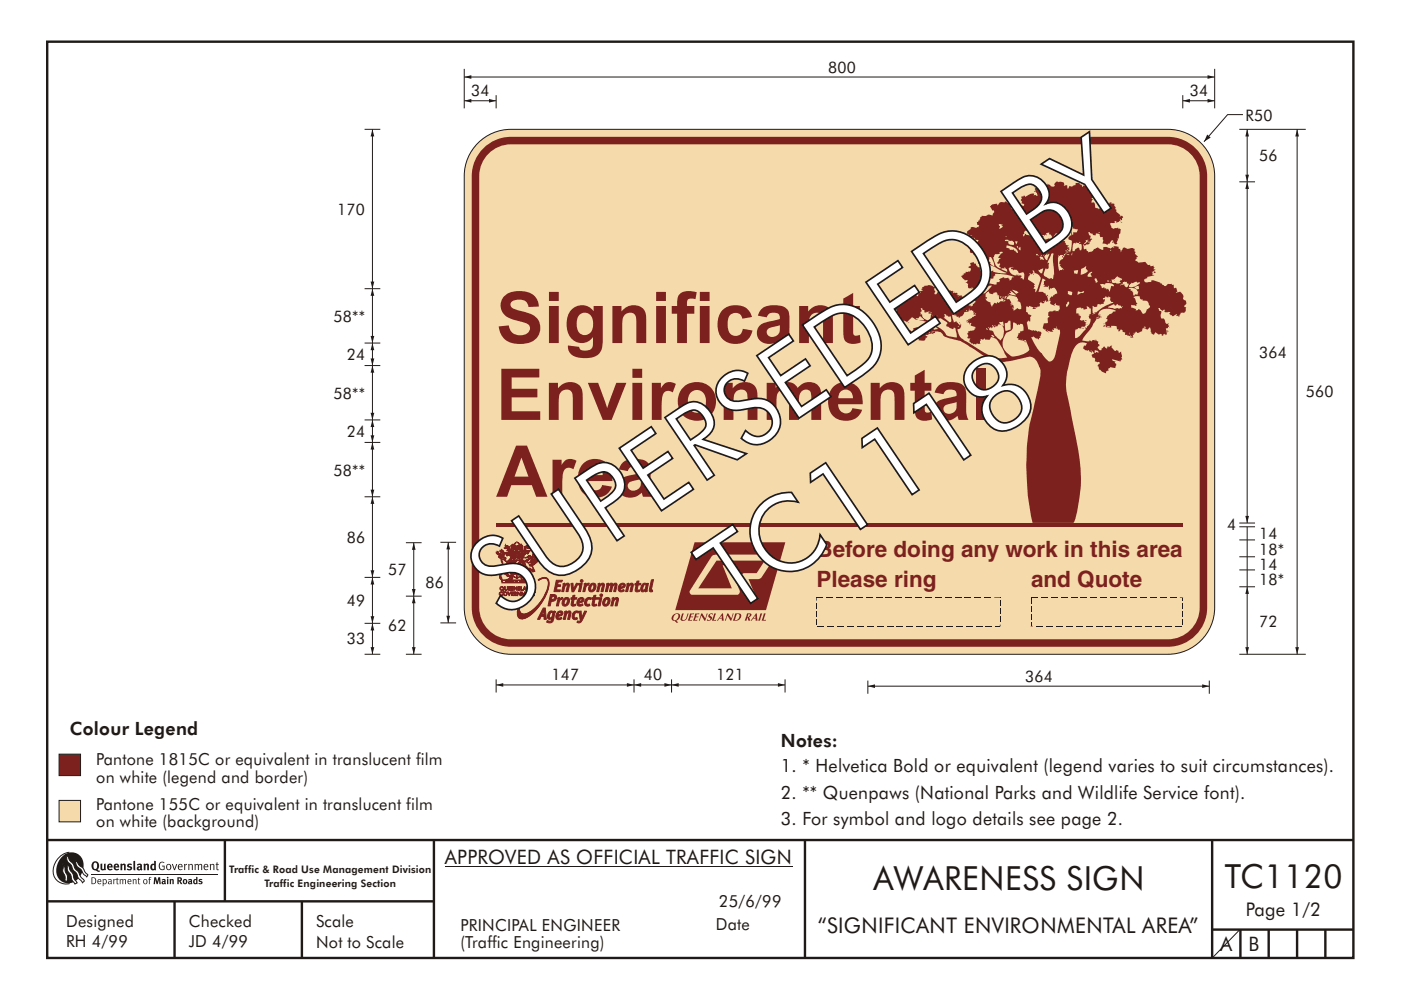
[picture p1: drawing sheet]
<svg xmlns="http://www.w3.org/2000/svg" width="297mm" height="210mm" viewBox="0 0 297 210" stroke-linecap="round" stroke-linejoin="round" font-family="sans-serif">
<defs><g id="words">
<g font-size="22.4" fill="#1f1a17">
<text x="106.4" y="131.2" transform="rotate(-34 106.4 131.2)">SUPERSEDED BY</text>
<text x="155.3" y="130.6" transform="rotate(-34 155.3 130.6)">TC1118</text>
</g>
<g font-size="15.2" fill="#7d211f">
<text x="105.2" y="72.8">Significant</text>
<text x="105.2" y="89.1">Environmental</text>
<text x="105.2" y="105.4">Area</text>
</g>
<g font-size="7.1" fill="#1f1a17">
<text x="185.2" y="188.7">AWARENESS SIGN</text>
<text x="259.7" y="188.5">TC1120</text>
</g>
<g font-size="4.8" fill="#7d211f">
<text x="173.1" y="118.1">Before doing any work in this area</text>
<text x="173.1" y="124.5">Please ring</text>
<text x="218.6" y="124.5">and Quote</text>
</g>
<text font-size="4.6" fill="#1f1a17" x="173.4" y="198">“SIGNIFICANT ENVIRONMENTAL AREA”</text>
<g font-size="4.2" fill="#1f1a17">
<text x="94.3" y="183.3">APPROVED AS OFFICIAL TRAFFIC SIGN</text>
<text x="258.7" y="201.9">A</text>
<text x="264.7" y="201.9">B</text>
</g>
<text font-size="4" fill="#1f1a17" x="264.2" y="194.3">Page 1/2</text>
<g font-size="3.9" fill="#1f1a17">
<text x="14.8" y="155.9">Colour Legend</text>
<text x="165.6" y="158.5">Notes:</text>
<text x="165.6" y="163.9">1. * Helvetica Bold or equivalent (legend varies to suit circumstances).</text>
<text x="165.6" y="169.5">2. ** Quenpaws (National Parks and Wildlife Service font).</text>
<text x="165.6" y="175">3. For symbol and logo details see page 2.</text>
</g>
<g font-size="3.5" fill="#1f1a17">
<text x="20.4" y="162.4">Pantone 1815C or equivalent in translucent film</text>
<text x="20.4" y="166.1">on white (legend and border)</text>
<text x="20.4" y="171.8">Pantone 155C or equivalent in translucent film</text>
<text x="20.4" y="175.5">on white (background)</text>
<text x="14" y="196.7">Designed</text>
<text x="40" y="196.7">Checked</text>
<text x="67" y="196.7">Scale</text>
<text x="97.6" y="197.5">PRINCIPAL ENGINEER</text>
<text x="151.8" y="197.3">Date</text>
<text x="152.4" y="192.4">25/6/99</text>
<text x="14" y="201">RH 4/99</text>
<text x="40" y="201">JD 4/99</text>
<text x="67" y="201">Not to Scale</text>
<text x="97.6" y="201.2">(Traffic Engineering)</text>
</g>
<g font-size="3.4" fill="#1f1a17">
<text x="175.6" y="15.4">800</text>
<text x="99.9" y="20.4">34</text>
<text x="252.3" y="20.4">34</text>
<text x="264.1" y="25.6">R50</text>
<text x="267" y="34.2">56</text>
<text x="71.5" y="45.5">170</text>
<text x="70.7" y="68.4">58**</text>
<text x="73.5" y="76.4">24</text>
<text x="267" y="76">364</text>
<text x="70.7" y="84.7">58**</text>
<text x="276.9" y="84.3">560</text>
<text x="73.5" y="92.7">24</text>
<text x="70.7" y="101">58**</text>
<text x="260.2" y="112.5">4</text>
<text x="73.5" y="115.2">86</text>
<text x="267" y="117.8">18*</text>
<text x="267" y="114.3">14</text>
<text x="82.3" y="122">57</text>
<text x="90.2" y="124.8">86</text>
<text x="267" y="124.1">18*</text>
<text x="267" y="120.9">14</text>
<text x="73.5" y="128.5">49</text>
<text x="73.5" y="136.7">33</text>
<text x="82.3" y="133.9">62</text>
<text x="267" y="133.1">72</text>
<text x="116.9" y="144.4">147</text>
<text x="136.5" y="144.4">40</text>
<text x="151.8" y="144.4">121</text>
<text x="217.4" y="144.6">364</text>
</g>
<g font-size="2.2" fill="#1f1a17">
<text x="48.6" y="185.2">Traffic &amp; Road Use Management Division</text>
<text x="56.1" y="188.1">Traffic Engineering Section</text>
</g>
</g></defs>
<g fill="none" stroke="#1f1a17" stroke-width=".51">
<path d="M10 8.8h276.9v194.4h-276.9zM10 178.2h277M92 178.2v25.1M170.7 178.2v25M257 178.3v24.9M10 191.2h82M37 191.2v12M64 191.2v12M257 197.2h30M263 197.2v6M269 197.2v6M275 197.2v6"/>
<path d="M281 197.2v6"/>
</g>
<path d="M94.3 183.7h73.7" fill="none" stroke="#1f1a17" stroke-width=".21"/>
<path d="M12.5 169.8h4.6v4.6h-4.6z" fill-rule="evenodd" fill="#f5dbab" stroke="#1f1a17" stroke-width=".21"/>
<path d="M12.5 160h4.6v4.6h-4.6z" fill-rule="evenodd" fill="#7d211f" stroke="#1f1a17" stroke-width=".21"/>
<path d="M262.9 197.2l-5.8 6" fill="none" stroke="#1f1a17" stroke-width=".21"/>
<path d="M101.8 29.9a9.9 9.9 0 0 1 6.5-2.5h139.3a9.9 9.9 0 0 1 9.9 9.9v91.6a9.9 9.9 0 0 1-9.9 9.9h-139.3a9.9 9.9 0 0 1-9.9-9.9v-91.6a9.9 9.9 0 0 1 3.4-7.4z" fill-rule="evenodd" fill="#f5dbab" stroke="#1f1a17" stroke-width=".21"/>
<path d="M102.5 31.5a8.3 8.3 0 0 1 5.8-2.5h139.3a8.3 8.3 0 0 1 8.3 8.3v91.6a8.3 8.3 0 0 1-8.3 8.3h-139.3a8.3 8.3 0 0 1-8.3-8.3v-91.6a8.3 8.3 0 0 1 2.5-5.8z" fill-rule="evenodd" fill="#7d211f"/>
<path d="M103.3 32.9a6.7 6.7 0 0 1 5-2.3h139.3a6.7 6.7 0 0 1 6.8 6.7v91.6a6.7 6.7 0 0 1-6.8 6.7h-139.3a6.7 6.7 0 0 1-6.7-6.7v-91.6a6.7 6.7 0 0 1 1.7-4.4z" fill-rule="evenodd" fill="#f5dbab"/>
<path d="M105.2 110.9h145.6v.8h-145.6z" fill="#7d211f"/>
<g fill="#1f1a17">
<path d="M173.1 126.7h1.4v.1h-1.4z"/>
<path d="M175.2 126.7h1.4v.1h-1.4z"/>
<path d="M177.3 126.7h1.4v.1h-1.4z"/>
<path d="M179.4 126.7h1.4v.1h-1.4z"/>
<path d="M181.5 126.7h1.4v.1h-1.4z"/>
<path d="M183.6 126.7h1.4v.1h-1.4z"/>
<path d="M185.7 126.7h1.4v.1h-1.4z"/>
<path d="M187.8 126.7h1.4v.1h-1.4z"/>
<path d="M189.9 126.7h1.4v.1h-1.4z"/>
<path d="M192 126.7h1.4v.1h-1.4z"/>
<path d="M194.1 126.7h1.4v.1h-1.4z"/>
<path d="M196.2 126.7h1.3v.1h-1.3z"/>
<path d="M198.2 126.7h1.4v.1h-1.4z"/>
<path d="M200.3 126.7h1.4v.1h-1.4z"/>
<path d="M202.4 126.7h1.4v.1h-1.4z"/>
<path d="M204.5 126.7h1.4v.1h-1.4z"/>
<path d="M206.6 126.7h1.4v.1h-1.4z"/>
<path d="M208.7 126.7h1.4v.1h-1.4z"/>
<path d="M210.8 126.7l1.3 .1h-1.3z"/>
<path d="M212 126.8l.1 .1z"/>
<path d="M212 127.5h.1v1.1h-.1z"/>
<path d="M212 129.2h.1v1.1h-.1z"/>
<path d="M212 130.8h.1v1.2h-.1z"/>
<path d="M212 132.5h.1v.4l-.1-.1z"/>
<path d="M211.1 132.8h1v.1h-1z"/>
<path d="M209 132.8h1.4v.1h-1.4z"/>
<path d="M206.9 132.8h1.4v.1h-1.4z"/>
<path d="M204.8 132.8h1.4v.1h-1.4z"/>
<path d="M202.7 132.8h1.4v.1h-1.4z"/>
<path d="M200.6 132.8h1.4v.1h-1.4z"/>
<path d="M198.5 132.8h1.4v.1h-1.4z"/>
<path d="M196.4 132.8h1.4v.1h-1.4z"/>
<path d="M194.3 132.8h1.4v.1h-1.4z"/>
<path d="M192.2 132.8h1.4v.1h-1.4z"/>
<path d="M190.1 132.8h1.4v.1h-1.4z"/>
<path d="M188 132.8h1.4v.1h-1.4z"/>
<path d="M185.9 132.8h1.4v.1h-1.4z"/>
<path d="M183.8 132.8h1.4v.1h-1.4z"/>
<path d="M181.7 132.8h1.4v.1h-1.4z"/>
<path d="M179.6 132.8h1.4v.1h-1.4z"/>
<path d="M177.6 132.8h1.3v.1h-1.3z"/>
<path d="M175.5 132.8h1.4v.1h-1.4z"/>
<path d="M173.4 132.8h1.4v.1h-1.4z"/>
<path d="M173 131.4h.2v1.1h-.2z"/>
<path d="M173 129.7h.2v1.1h-.2z"/>
<path d="M173 128h.2v1.1h-.2z"/>
<path d="M173 126.7l.2 .1v.6h-.2z"/>
</g>
<path d="M189.5 63.2h.7l.1 .2a.81 .81 0 0 1 1.3-.4l.6-1.1 1.2 .2 .1-.1h.4l.1 .2 .5 .1-.2 .4 .4 .1v-.5l.5-.1v-.2l-.3-.1 .7-.2-.3-.3 .2-.2v-.3l.5-.1-.2-.1a2.2 2.2 0 0 1 2.2 .1v-.1l.3 .2-.2 .2-.1 .3 .3 .5-.2 .3 .2 .2h.2l.4-.8h.5l.1 .3 .5-.1 .2 .4 .3 .1 .9-.7 .2 .2 .4-.1 .2 .1-.1 .4 .3-.2 .8 .2-.3 .1-.1 .2h.3a.59 .59 0 0 0 .8 .2v.2l.3 .1v.2l.3 .2v.3l.3 .2-.3 .1-.3 .6 .5 .1-.2-.2h.3l.1 .1 .9 .2 .1 .3 .3-.2 .1-.4 .6-.5-.5-.3h-.4v-.9l.8-.5h.3l.1-.2 1.4 .2 .3-.2 1.4-1.5-.7 .1-.4 .6-.6-.2-.1 .4-.6-.1-.7 .2v-.1l-1-.3-.2-.2v.2h-.7v-1l-.6-.2 .3-.2 .1-.4-.5 .1-.3-.3v.1l-.5-.8h.3l-.1-.2 .4-.1-.1-.2h.4v-.3h.5l.2-.2 .2 .2 .3-.7-.6-.3 .5-.4-.1-.5 .8-.2v.3l.4 .1 .1 .4 .3 .3h.4l.1 .7 .7 .1 .1-.1-.1-.3 .8-.1 .9 .6 .4-.2-.1 .2 .9 .3 1.9 .1 .1-.1-3.6-1.7-.2-.1-.4 .3a.79 .79 0 0 0-.9-.4l-.4 .1a.45 .45 0 0 1-.5-.4 .45 .45 0 0 1 .3-.5v-.3l.6 .1 .1-.2-.1-.3 .1-.1-.5-.1 .4-.2-1-.5 .1 .3h-.5v.2h-.4l-.1-.3-.7-.2-.1-.2 .1-.4 .4-.3-.2-.1v-.5l.4-.1 .8-.6 .3-.5h-.6l-.2-.5-.3 .1 .2 .2-.9-.1v-.1l-.4-.2 .3-.4-.6-.4 .1-.4 .8-.5v-.2a.57 .57 0 0 1 .9-.1l.3 .1 .1-.2h.4l.1-.4-.4-.1-.1-.6h.2l.2-.4h.2l-.1-.1 .2-.6 .3-.1v-.1h1a1.11 1.11 0 0 1 1.3-.1l.1-.3 .3-.4-.1-.3-.3-.1-.5-.8 .1-.1a1.53 1.53 0 0 1 1.4-.5l.1 .3h.1a.93 .93 0 0 1 1.4-.5l.4-.3 .3 .4 .6 .1 .1 .5 .1 .1-.2 .1 .2 .4a1.47 1.47 0 0 0 1.3-.2 .51 .51 0 0 0 .6-.6l.6 .2 .2-.3-.6-.2v-.6l-.2-.1 .3-.4-.1-.4h.4l.1-.2 .3 .3 .3-.2a1.82 1.82 0 0 1 1.6-.5l-.2 .4 .4-.1 .2 .1 .4-.1-.2-.2v-.3l-.3-.1v-.2l-.4 .1 .4-.2-.3-.3 .2-.1-.1-.1 .6-.4-.1-.3 .6-.2-.1-.2 .3-.1 .2 .2a1.16 1.16 0 0 0 1.2 .1v-.1l.3 .2 .1-.1 .4 .5h.5l.2-.2a.54 .54 0 0 1 .1-.7 .54 .54 0 0 1 .7 0l.6-.1 .5 .1 .2 .4-.1 .3 .6-.1 .2 .8 .4-.7 .6 .2 .1-.2 .5-.1 .1-.5h.2a.56 .56 0 0 1 .7 .4h.3l.2 .5 .2-.3 1.3 .2 .1 .6 .2 .2 .1 .3 1.1 .2-.1 .9-1 .2 .3 .4-.2 .1-.1 .5 .5-.1 .3 .5v.6l.7 .2v.2l.6-.4v-.3l1.2-.5 .5 .1v-.3l.3-.1h.2l-.2 .1 .1 .2 .7 .1v.4l.3 .4-.2 .2 .3 .2v.4l.9 .8-.2 .3 .6-.2 .1 .4h-.2v.5l-.5-.1 .3 .3-.4-.1v.2l-.6 .3v-.4l-.4 .1 .1 .1a.61 .61 0 0 1-.8 .2l-.3 .1 .2 .4a.63 .63 0 0 0 .4 .6 .63 .63 0 0 0 .6 0h.4l.1-.1 .2 .4 .1-.3 .3 .3-.4 1.9h-.3l.2 .3-.3 .6 .1 .2-.5 .1-.3-.4h-.3l.3-.2-.2-.2-.7 .8-.3-.1-.2 .3-.4-.3h-.5l.1-.7-.1-.4a.35 .35 0 0 0-.5-.3l-.2-.7-.8-.1-.1 .5-.5-.1-.1-.3-.5-.2-.1-.2-.3 .1 .2 .6 .3 .1-.1 .7h.5l-.3 .2v.3h-.3v.5l-.1 .2h-.7l-.3 .2-.3-.2 .2 1 .5-.1 .2 .5h.2v.2a1.54 1.54 0 0 0 1.3-.7l.8-.3 .9 .5h.2v-.6h.5l.9 .2v.2l.6-.3-.2-.1 .5 .2-.2-.4h.2l1 .2-.1 .4h.5l-.1 .3a.46 .46 0 0 0 .6-.5l.5-.1 .2 .1v.2l1.4-.2v.2a.28 .28 0 0 1 .4 .1 .28 .28 0 0 1-.1 .4l.3 .3-.2 .3 .6 .5-.2 .1-.1 .2h.2l-.4 .5 .6 .5 .8-.1a.71 .71 0 0 1 1.1 .5l.3 .1 .3-.1 .1 .4 .7-.1v.3h.2l-.2 .2v.4l.1-.2 .4 .1-.6 .5-.3-.1 .2 .2-.1 .5 .5 .1-1.6 .3v.3l-.6 .3 .1 .5 .6 .2 .8-.2v-.3h.4l1.5 .5 .5 .4 .6 .3 .5-.5h.9v.3l.3-.1 .1 .8 .5-.1a.61 .61 0 0 1 0 .8l-.1 .1 .1 .1 .8-.2 .4 .4a.85 .85 0 0 1 .2 1.1 .78 .78 0 0 1 .7 .7 .78 .78 0 0 1-.5 .8 .32 .32 0 0 0 .5 .3l-.3 1.2h-.9v.3l-.4 .5-.1-.3-.2 .2-.3-.2 .3-.3-1 .5-.7-.5 .2-.3-1.1-.1-.1-.3 .2-.1h-.4l-.1 .2-.5-.3-.2-.3h-.3l.2 .6h.4l-.1 1.1 .1 .5 .5-.1 .5 1.1 .3 .1 .4-.1-.2 .1v.4h.2v.2h-.2l-.3 .4-.2-.1 .1 .5 .4 .1v.2h-.5v.1h.4l-.4 .6-.3-.3-.1 .2-.2-.1v.3l-.3 .1 .1-.5-.2 .2-.1-.2-.4 .2-.7-.5-.3 .5-.3-.1-.4-.2 .2-.3-.3-.1h.1l-.2-.9-.5 .6-.5-.3-.6-.1-.1 .4 .1 .2-.7 .3v.2l-.1-.2-.3 .1-.3-.3v.2l-.2 .1-.3 .4a.43 .43 0 0 0 0 .7h-.6l.3-.3-1-.2v-.1h-.5l.1-.6-.6-.2 .1-.1-.4-.3-.3 .4h-.3v-.3h.2l-.5-.2-.1-.6-1.2-.1 .2 .3-.5 .2 .2-.2-.2-.2-.5 .1 .1 .2-.4-.1 .1-.3h-.2l-.2 .3-.2-.1 .6-.5-.2-.1 .1-.4 .3-.1 .1-.5-.3-.2 .2-.1 .1-.3 .4-.3v-.2l.5-.1 .3-.4 .6-.1a2.92 2.92 0 0 0-3.6 .2l-.2 .6h.6l-.6 .3 .3-.1 .5 .2-.1 .1h-.3l-.1 .2-.8 .1 .2 .1-.7 1a5.9 5.9 0 0 1-1.8 2.6l-.5 1 1.2 .1h.3l.1-.3 .3 .3 .1-.1v-.1l.6-.1 .1 .2 .2-.3 .2 .4 .3 .1-.1 .5 .3 .1v.2l-.3 .3h.2l-.3 .1v.1l.4 .5h.4a.42 .42 0 0 1 .4-.6l.1-.2h.3l.3 .5 .1-.1 .1-.4h.3v.2l.5-.4 .2 .1-.2 .2 .8 .9h.1l.2-.2 .1 .1 .3-.1 .1 .6 .5-.3 .2 1.1-.1 .2 .2 .3h-.2l-.2 .5h-.1v-.2l-.3 .1-1.4-.4v.2l.8 .3-.3 .2 .4 .3-.2 .9-1.2-.2-.3 .4v.4l-.5 .1v.4l-.7-.3-.5-.4-.2-.1-.2-.3v-.3l-.2-.1 .2-.3v-.2h.2l.1-.3-1.1-.2 .1-.4-.2-.4a.48 .48 0 0 1-.5-.4 .48 .48 0 0 1 .5-.5l-.3-.5h-.2v.3l-.2-.2-.3 .1-.2-.4h-.1l-.1 .1-.6-.1-.3-.4v-.4l.2-.1-.1-.1a.44 .44 0 0 0 .6-.5 1.95 1.95 0 0 0-2.7 1 17 17 0 0 0-1.3 10.8l1.5 7.1a35.4 35.4 0 0 1 .4 17.2l-.7 2h-8.7a52.4 52.4 0 0 1-.3-22l1.8-8.2a5.1 5.1 0 0 0-1.2-4.7l-.9-.3a30 30 0 0 1-6.9 1.1 12.4 12.4 0 0 1-4.6-2.5l-1.2-.7a9.5 9.5 0 0 0-4.7-1.9l-.9-.4a1.54 1.54 0 0 0-1.9-1l.1 .3h-.4l.1 .3-.4-.3v.2h-.7l.1 .2-.6 .2v.1l.3 .1-.1 .2-.3 .1-.1 .1h.3a.93 .93 0 0 1-1.3 .4h-.3v-.3l-.5 .1-.5 .3a.45 .45 0 0 1-.8-.1l-.6-.1-.1-.5 .2-.2-.7-.1 .1-.3-.3-.1v.5h-.3l-.1-.2a.74 .74 0 0 1 .8-.6l.3-.1-.1-.1 .1-.2a.49 .49 0 0 1 .9 .2h.7l-.3-.1 .1-.2-.1-.4 .7-.2 .7 .1 .2-.4 .1 .3h.4v-.2l-.4-.1v-.2l.5 .1 .1 .3 .8 .3 .4 .1 .3-.3v.4l.2-.1 1.1 .1 .1-.3h-.1a6.1 6.1 0 0 0-3.8-1.7h1v-.1l-.9-.7-.3 .4h-.5v.2l.5 .2-.4-.1-1-.5-1 1.1a.78 .78 0 0 0-1.2-.1l-.1-.2-.5-.1 .3-.1 .1-.2-.4-.2 .2-.1 .1 .1 .1-.2h-.5l-.1-.3-.6 .1 .2-1.1h.3l-.3-.6-.6-.1v-.3h-.3l.2-.2-.2-.4h-.2l.4-.4-.1-.1a.41 .41 0 0 1 .6-.4zM237.2 76.7h.2zM221 59.1l.7 .3-.4 .3 .1 .5-.2 .2 .4 .1-.4 .2 .9 .2 .1-.3h.1l.2 .8h.2l-.1-.2 .6-.1a.76 .76 0 0 1 .9 .8l.1 .4-.9 .4v.2a.49 .49 0 0 0-.6 .1 .49 .49 0 0 0 0 .6h-.3l.4 .3-.1 .3a.91 .91 0 0 0 1.1 .6l-.3-.2 .2-.3 .2 .1-.1 .3a.68 .68 0 0 1 .9 .4 .68 .68 0 0 1-.3 .8l-1.9 .1-.2 .2-.1 .7 .3 .4a.67 .67 0 0 0-.3 1l-.1 .3h-.8l-.2 1 .7 .4h-.2l.1 .2 1.6 .2-.2-.2v-.3l.4 .1-.1-.4 .8 .1 .2 .3 .2-.1 .1 .3 .1 .5-1 4.3a1.85 1.85 0 0 1-1.4 1.7l-1.4-1.5a11.1 11.1 0 0 1-2.3-3.6l.3-.1v-.2l.8 .6v-.2l.4 .3 .1-.3 .4-.1-.3-.2 .3-.3a.48 .48 0 0 0 .1-.5 .48 .48 0 0 0-.5-.3h.1l-.2-.1-.1 .2-.6-.3-.2 .1-.1-.2-.2 .2-1-.3-.3-1.4 .4-.6 .1 .3h.2v-.8l.3-.5-.5-.1-.4-.5-.2-.1v-1.1h.4v.1l.2-.1-.1-.2 1 .3-.2 .4 .7-.1-.3-.3h.6v-.1l.5-.1 .1-.4-.1-.2 .3-.4 .1 .3h.6l.2-.5h.3l-.1 .2 .5-.1-.1-.8h-.2v-.2l.2-.1-.2-.3-.2 .3-.1-.5-.6-.4h-.9zM201.9 66.8l.7-.2-.3 .3h.5l.1 .3 .4 .1v.2l.3-.4a1 1 0 0 0 .9-.9l.8-.1 .2-.1v-.2l.1 .2 .5-.2-.1 .2 .3-.1v.5l.3-.1-.3 .4h.6v.3l-.8 .2v.2l-.3 .2h-.2v.2l-.3-.1v.1l.3 .1h-.8l.5 .2-.1 .2-.3-.1 .1 .2h.4l.2 .2v.2h.1v-.2l.3-.1-.2 .4a.57 .57 0 0 0 .7 .4l.3 .2a.91 .91 0 0 1-1.1 .7h-.4v.3l-.2 .2 .2 .7-.2 .2 .1 .2h.5l-.1 .3v.5h.1a1.26 1.26 0 0 0 1.3 .4l1-.2h-.2l-.1-.5 .3-.1-.1-.2 .3-.1 .2 .2 .2-.3a.52 .52 0 0 0 .7 .3h.5l.3-.6 .5 .1a1.53 1.53 0 0 1 1.2 1.1l1.7 3.2a5.6 5.6 0 0 1-4.6-1l-3.1-1.9a4.8 4.8 0 0 1-2.5-2l-.3-1.2h.4a.73 .73 0 0 0 .2-1.1v.3h-.1l-.8-.8-.5 .2zM214.8 68.5l.2-.1 .5 .3 .1 .3 .3-.2 .3 .1 .1-.2a.59 .59 0 0 1 .7 .8v.7h-.7l-.1 .5h-.3l.1 .2-.4 .7 .4 .3-.1 .3 .5-.1v.2l.4-.2-.1 .2 .8-.1 .7 2a5.1 5.1 0 0 1-3.6 1.5 3.1 3.1 0 0 1-1.2-5.1 1.55 1.55 0 0 0 1.4-2.1zM232.1 74.3a.59 .59 0 0 1 .8 .5l-.5-.1-.1 .2-.2-.1zM231.3 74.3h.2l-.2 .1zM217.2 72.4h.2v.2zM209.8 69.5l.4-.1-.1 .2 .4-.2-.1-.4 .5 .5v-.5l.2-.1-.1 .3 .1 .1a.52 .52 0 0 0 .6-.5 1.58 1.58 0 0 1 1.1 2.3l-.2 .5-.6 .6-1.2-1.3a.77 .77 0 0 0-.9-.8l-.2-.4zM228.4 65.4l.8-.1 .1 .2 .3-.1 .1 .3h.3l.5-.3-.1-.4a.64 .64 0 0 1 .7 .5h.2v1.1h-.3l-.1 .4-.2 .1 .2 .1v.4h.3a2.35 2.35 0 0 1-1 2v-.2l-.2 .2 .3 .2-.7 .7a2.53 2.53 0 0 1-1.6 1.2l.1-1.8 .3-.1 .2-.2 .7 .1v-.4a.52 .52 0 0 0 .6 0 .52 .52 0 0 0 .3-.4v-.3l-.1-.1h.3l-.6-.3v-.3l-.5 .1-.4-.2 .1-.4h.2v-.3l-.6-.4h.3l-.7-.2zM198 67.7l.2-.1v.2l.6 .2 .1-.3 .6-.2 1.4 1.1-.3 .3 .1 .4h.3l.8 .6 .4-.2v-.2l.4 .2 .3 1.9-1.2-.2a1.39 1.39 0 0 1-1.4-.9l-.9-.8a2.01 2.01 0 0 1-1.4-2zM210.2 71.1a.47 .47 0 0 1 .6 .5l-.5-.3zM239.5 71l.2 .3zM239.4 70.6h.1v.1l-.2 .1zM240.3 70.6l.1 .2zM197 70.4h.2v.2h-.2zM197.5 70.4h.5l-.3 .1h-.2zM222.3 70.4l.1 .1h-.2zM222 70.2l.2-.1zM213 68.6a.58 .58 0 0 0 .8-.5h.4l.1 1.8-1.1 .3zM209.1 69.6l.3 .2v.2l-.2-.1zM229.5 69.6l.3 .1h-.4zM209.5 69.4h.2l-.1 .2zM235 69.3l.1 .2h-.1zM247.8 69.5h.2zM242.6 69.3l.4 .1-.1 .1h-.4zM223.9 69.3l.2 .2h-.2zM203.1 69.2l.3 .1-.3 .1zM211.8 68.4l.9-.2 .1 1-.6-.4zM230.4 68.7l.2 .1-.2 .1zM234 68.6h.2l-.2 .2zM192.4 68.5h.4zM203.4 68.4l.2 .1-.3 .1zM195.2 65.4h.4l-.1 .3 .5 .2v.4h.2l.1-.2 .2 .1-.1 .2 .7-.3-.3 .3 .8 .2-.3 .4 .1 .2-.2 .5 .3-.2 .1 .2-.1 .6-.1 .1-.4-.3a1.72 1.72 0 0 1-1.5-1.5l-.2 .2-.1-.1 .1-.3-.2-.2 .3-.1zM200.2 66.6l.2 .1a1.11 1.11 0 0 0 1.2 .4l.1 1-.1 .2-.3 .1-1.3-1.1h.3zM230 67.9l.4 .1v.1h-.4zM198.7 67.5l.2-.1-.2 .2zM232.5 67.3l.5 .1-.4 .1zM198 67.1l.4 .1v.2l-.4-.1zM198.6 67l.1 .2zM197.6 66.8l.1 .2zM231.6 66.7l.2 .1zM206.8 66.4l.2 .1-.2 .1zM231.6 64.9l.4 .2 .6-.1 .1-.4h.7l.6-.2v-.3l.2-.2 .1-.4h-.4v-.3h.3l.2-.4 .2 .3h.4v-.2l.4 .2a.64 .64 0 0 0 0 .7 .64 .64 0 0 0 .6 .3 10.6 10.6 0 0 0-3.6 2.2h-.3l.1 .3-.5-.1zM240.3 63l.7-.2 .6 .1 .1 .4 .2 .3 .3-.1v.3a.97 .97 0 0 1 1.4 .9l.2 .2v.2l-.7 .5a.88 .88 0 0 1-.8 1l-.2-.3a.91 .91 0 0 0-.8-.7v.2l-.5 .1 .1-.3-1.1-.3v-.6l1.1 .2v-.4h.3zM197.2 66.2l.3 .1zM204.9 65.8h.2l-.3 .3zM213.6 63l.2-.2a1.34 1.34 0 0 1 1.3 .1l.5 .1 .2 .4-.1 .5a.9 .9 0 0 1 .8 1.2v.4l-.4 .1-.5-.2-.7 .5v-.5l-.2 .1-.1-.2 .4-.1-.1-.2h-.1l.1-.2-.6-.1 .5-.2-.5-.1 .1-.2-.4-.7-.6-.1zM205.4 65.5l.2 .1-.2 .1zM234.9 65.1l1.3-.6 .1 .3 .3 .1 .2-.4 .2 .1 .1 .2h.5l.3 .4v.2h-.5l-.1 .1-.3-.1-.8 .1-1.3-.3zM226.3 64.1l.3-.1a.66 .66 0 0 1-.2 .9l-.2 .3a.43 .43 0 0 1 0-.7zM237.9 64.9h.2l-.1 .2zM209.2 62.1l.5-.3a.63 .63 0 0 0 .8 .5l.2-.2h.3l.2-.1 .3 .3-.2 .1 .6 .5-.2 .1 .1 .4 .5 .1v-.3h.1l.4 .2-.1 .4h.2v-.2l.3 .1-.2 .3-.8-.1-.5 .4-.3-.2-.1 .3-.5-.2-.5 .8-.3-.8a1.16 1.16 0 0 1-1-.9l.2 .1 .1-.3h-.3v-.7zM221.2 63.9h.2l-.1 .1zM213.1 62.9h.5l-.6 .6zM212.1 62.9h.2l-.2 .3zM212.6 62.9l.2 .1-.2 .2zM222.3 63h.2l-.2 .1zM203 62.7l.3 .2h-.2zM239.4 61.1a1.31 1.31 0 0 1 1.9 .9v.4l-.7 .1-.1 .2h-.1l-.3-1h-.3v-.3l-.5-.1zM213.7 62.5l.1 .2h-.1zM214.2 61.7l1.2 .9-.3 .1a1.3 1.3 0 0 1-1.2-.5h.5zM226.4 61.7l.9 .3-.1 .6h-.3a.65 .65 0 0 1-.5-.9zM228.5 61.9l.7 .1 .6-.3-.1 .4-.5 .1-.8 .4zM214.6 61.5l1 .2 .3 .3-.5 .3zM218.2 58l.4 .1 .1 .1 .4-.2-.1-.2v-.3l-.1 .1 .1-.2h.2l.2 .6a1.25 1.25 0 0 1 1 2 3.7 3.7 0 0 1-.9 2v-.7h-.4l.3-.6-.2-.2 .2-.1-1.4-1.1 .1-.7h.2l-.1-.3h.2zM207.3 61.8l.2 .1zM202.4 61.8h.2zM233.2 60.4l1-.1a1.32 1.32 0 0 1 2 .4l-.6-.1-.3 1.2h-.2v-.3l-.2-.1v-.2l-.3 .2a.72 .72 0 0 0-1-.3zM240.7 60.9l.7-.3 .1 .6-.5 .2-.5-.4zM238 59.9l.4-.2 .6 .1-.1 .3 .3 .1a.47 .47 0 0 1-.1 .6 .47 .47 0 0 1-.7-.2v-.3l-.6 .1-.1-.2h.4zM239.9 60l.2 .1 .9-.3 .1 .2a.35 .35 0 0 1 .6 .1l-1 .7-1.3 .1v-.4zM237.5 60.4h.2l-.2 .2zM209.5 59l.9 .1 .2-.1v-.3l.4-.3-.1-.3 2.3 .2 1.7 .4-.1 .2-.2-.1-.2 .6-.2 .1-.4-.6-.9 .1v-.2l-.6 .2-.5 .3 .2 .3-.1 .3-.5-.1-.1 .4h.1l-.4 .2-1.4-.3v-.2l.2-.1h-.2v-.3l-.3 .1 .2-.3zM235.7 59.2l.4 .2v-.2h.3l.6-.6v.1l.9 .5-.1 .3-.2-.2v.3l-.2 .1 .2 .2v.1l-.8 .2-1.1-.3zM232.1 59.1h.3l.4 .7-.2 .1-.3 .1zM235.3 59.7h.3zM234.8 59.5l.4 .2-.4 .1zM236.2 59.4l.1 .1-.1 .1zM213.9 57l.6-.3-.1 .5 .3-.1 .1 .3a.8 .8 0 0 1 1.2 .5l.1 .1 .8-.3a1.57 1.57 0 0 1 .1 1.6l-.2-.3h-.4l.2-.2-.1-.4h-.2l-.1 .1-.3-.2v.2l-.2-.2h-.2a1.38 1.38 0 0 1-1.6-1.3zM223 53.7l.4 .1-.2 1.2 .1 1.3a6 6 0 0 1 0 2.8l-.3 .2v-.3h-.1a.68 .68 0 0 1-1.1-.2l-.4-.2a1.56 1.56 0 0 1 .4-1.6l.1 .2 .4-.3v-.8l.1-.3-.3 .1zM230.9 58l.7-.3-.2 .2a.39 .39 0 0 0-.2 .4 .39 .39 0 0 0 .3 .3l-.7 .1-.2-.1zM219 58l.2 .3h-.1zM229.2 57.1l.9-.6 .2 .1-.1 .5 .5 .4-.6 .5-1 .3zM227.7 57.4l.9-.1-.2 .8a.65 .65 0 0 1-.7-.7zM220.2 57.2l.3 .1 .1-.2 .6-.2-.2 1.1h-.3l-.4-.4zM244.7 57.6l.4 .2-.5 .2zM212.3 57h.7l-.1-.3 .2 .1 .3 .3 .1 .5zM224.4 54.2a.31 .31 0 0 0 .5-.1h.3l.5 .3-.2 .1-.1 .5a.87 .87 0 0 0-.8 1l.3 .2-.2 .1 .3 .2-.1 .1 .6 .5-.1 .2-.2-.2v.2h-.4l-.2 .1a6.8 6.8 0 0 1-.2-3zM211 53.9h.8l.2-.2-.1-.2 .2-.1h.4l.1 .3a1.03 1.03 0 0 0-.9 1l.4 .1v.1h-.2l-.5 .9 .2 .2h.4l-.1 .6 .2 .1v.3a2.29 2.29 0 0 1-1.4-2.5zM214.7 56.6l.2 .1-.3 .1zM209.8 54.5l.3 .1 .4 .6 .3 1.2h-.3l-.8-.6h.4l-.4-.3zM221.5 54.1h.3v-.2l.3-.1-.1 .3 .5-.3-.5 1.4a.6 .6 0 0 1-.5-1zM220.5 54.5l.1-.1a.62 .62 0 0 1 .7 .7l-.5-.1-.2 .2zM225.2 54.3l.2 .1-.2 .3zM219.7 53.9h.3l.2 .4h-.1l-.1-.2-.3 .1zM220.7 54.2l.2 .1h-.1zM221.2 54h.2l-.1 .4zM225.5 53.9h.3l.1 .2-.2 .2zM227.2 54l.1-.1v.2l-.1 .1zM226.2 53.9l.5 .1v.1l-.5-.1zM226 53.6h.2l-.3 .3zM227.2 53.7l.2-.1-.2 .2zM213.4 52.1h.4a2.83 2.83 0 0 1 1.9 1.1l.1 .5h-.2l-.3-.5h-.3l-.1-.4-.1 .2h-.6l-.2-.3-.6-.1zM226.2 53.5l.4-.1-.1 .1zM226.4 47.9l.2 .1 .6 1.9h-.4l-.4 .6h.1v.3l.7 .2v1.5l-.4 1-.1-.3-.3-.2 .3 .1v-.2v-.2l-.3-.1 .4-.1h-.5l.3-.4a.87 .87 0 0 1-.8-.8l.1-.1-.5-.1-.1-.3-.3 .2-.3-.1 .2-.9 .3-.5h.2a.61 .61 0 0 0 .7 .1 .61 .61 0 0 0 .3-.6l.2-.1-.3-.2v-.4zM237.5 53.4h.3zM225.8 53.2l.5 .1zM227.6 51.7l.2-.2 .3 .3v-.4l.8 .3-.2 .1h.5l.1 .2a.78 .78 0 0 1-.2 1.1l-.3-.4a.61 .61 0 0 0-.9 .3l-.2 .3h-.3zM235.4 53h.2l-.3 .2zM216.2 52.4h.1l.1 .7-.4-.4zM226.2 52.9l.3-.1-.1 .1zM215.6 52.2h.2l.1 .5zM213.7 51.2h.3a.7 .7 0 0 1 1 .6l-.2 .2a.81 .81 0 0 1-1.1-.8zM215.3 51.2h.5l-.4 .7zM230.2 50.9h.6l-.3 .3 .3 .1 .1 .2-.5-.2v.2l-.3 .2 .1 .1-.3-.1 .3-.3zM228.9 51.3l.1 .2h-.2zM213.2 50.9l.9 .1-.6 .2-.4-.1zM221 49.9l.3-.1 .2 .2 .2-.2 .1 .2v-.5l.7-.2-.1 .4 .4 .1 .3 .5 .2-.1a.95 .95 0 0 1 1-.7l-.3 1.3v-.3l-.7 .1a.37 .37 0 0 0-.5 .3 .68 .68 0 0 0-1.1-.1h-.3l-.5-.2v-.2l.4-.2zM206.1 50.3h.1v.2h-.1zM213.2 50.1l.2 .2zM205.8 49.9l.4 .1-.2 .1h-.2zM217.2 49.2l1.3-.5 .1 .2a.68 .68 0 0 1-.1 1 .68 .68 0 0 1-1-.2l-.1-.1-.4 .5-.2-.3 .4-.2zM205 49.8l.3 .2zM226.9 48.2l.6-.1v.4h.3v.1l.7 .1-.2 .6h-.7l-.1 .5-.1 .1zM232.9 49.2l.3 .2-.3 .1zM219 48.7h.7l.1 .6-.7-.1zM217.8 48.7h.1l-.1 .2zM211.8 47.6l.3-.1 .6 .2-.3 .1 .2 .3-.5 .5h-.2l.1-.6-.2-.1zM237.7 47.1h.2l-.3 .1zM219.5 39.4l.2 .1h-.2v.3l-.2-.1z" fill-rule="evenodd" fill="#7d211f"/>
<path d="M98.4 14.6v8.4M257.5 14.6v8.4M98.4 21.4h6.8M105.2 20.2v2.8M250.8 20.2v2.8" fill="none" stroke="#1f1a17" stroke-width=".21"/>
<g fill="#1f1a17">
<path d="M98.4 21.4l1.5-.4v.8l-1.5-.4 1.5-.4z" fill-rule="evenodd"/>
<path d="M103.7 21l1.5 .4-1.5 .4v-.8l1.5 .4z" fill-rule="evenodd"/>
</g>
<path d="M250.8 21.4h6.7" fill="none" stroke="#1f1a17" stroke-width=".21"/>
<g fill="#1f1a17">
<path d="M256 21l1.5 .4-1.5 .4 1.5-.4-1.5 .4z" fill-rule="evenodd"/>
<path d="M250.8 21.4l1.5-.4v.8z" fill-rule="evenodd"/>
</g>
<path d="M263.5 24.3h-3.2l-5 5.8" fill="none" stroke="#1f1a17" stroke-width=".21"/>
<path d="M255.9 28.5l.8 .7-1.4 .9 .6-1.6-.6 1.6z" fill-rule="evenodd" fill="#1f1a17"/>
<path d="M264.4 118.1v2.8M264.4 124.5v14.3" fill="none" stroke="#1f1a17" stroke-width=".21"/>
<g fill="#1f1a17">
<path d="M264.4 124.5l.4 1.5h-.8l.4-1.5 .4 1.5z" fill-rule="evenodd"/>
<path d="M264 137.3h.8l-.4 1.5 .4-1.5-.4 1.5z" fill-rule="evenodd"/>
</g>
<path d="M79 93.9v11.5" fill="none" stroke="#1f1a17" stroke-width=".21"/>
<g fill="#1f1a17">
<path d="M79 93.9l.4 1.5h-.8l.4-1.5 .4 1.5z" fill-rule="evenodd"/>
<path d="M78.6 103.9h.8l-.4 1.5 .4-1.5-.4 1.5z" fill-rule="evenodd"/>
</g>
<path d="M79 77.6v11.5" fill="none" stroke="#1f1a17" stroke-width=".21"/>
<g fill="#1f1a17">
<path d="M79 77.6l.4 1.5h-.8l.4-1.5 .4 1.5z" fill-rule="evenodd"/>
<path d="M78.6 87.6h.8l-.4 1.5 .4-1.5-.4 1.5z" fill-rule="evenodd"/>
</g>
<path d="M79 61.3v11.5" fill="none" stroke="#1f1a17" stroke-width=".21"/>
<g fill="#1f1a17">
<path d="M79 61.3l.4 1.5h-.8l.4-1.5 .4 1.5z" fill-rule="evenodd"/>
<path d="M78.6 71.3h.8l-.4 1.5 .4-1.5-.4 1.5z" fill-rule="evenodd"/>
</g>
<path d="M79 89.1v4.8" fill="none" stroke="#1f1a17" stroke-width=".21"/>
<g fill="#1f1a17">
<path d="M79 89.1l.4 1.5h-.8l.4-1.5 .4 1.5z" fill-rule="evenodd"/>
<path d="M78.6 92.4h.8l-.4 1.5 .4-1.5-.4 1.5z" fill-rule="evenodd"/>
</g>
<path d="M79 72.8v4.8" fill="none" stroke="#1f1a17" stroke-width=".21"/>
<g fill="#1f1a17">
<path d="M79 72.8l.4 1.5h-.8l.4-1.5 .4 1.5z" fill-rule="evenodd"/>
<path d="M78.6 76h.8l-.4 1.6 .4-1.6-.4 1.6z" fill-rule="evenodd"/>
</g>
<path d="M79 27.4v33.9" fill="none" stroke="#1f1a17" stroke-width=".21"/>
<g fill="#1f1a17">
<path d="M79 27.4l.4 1.5h-.8l.4-1.5 .4 1.5z" fill-rule="evenodd"/>
<path d="M78.6 59.7h.8l-.4 1.6 .4-1.6-.4 1.6z" fill-rule="evenodd"/>
</g>
<path d="M264.4 38.6v72.4M264.4 111.8v6.3M264.4 120.9v3.6" fill="none" stroke="#1f1a17" stroke-width=".21"/>
<g fill="#1f1a17">
<path d="M264.4 38.6l.4 1.5h-.8l.4-1.5 .4 1.5z" fill-rule="evenodd"/>
<path d="M264 109.5h.8l-.4 1.5 .4-1.5-.4 1.5z" fill-rule="evenodd"/>
</g>
<path d="M275 27.4v111.4" fill="none" stroke="#1f1a17" stroke-width=".21"/>
<g fill="#1f1a17">
<path d="M275 27.4l.4 1.6h-.8l.4-1.6 .4 1.6z" fill-rule="evenodd"/>
<path d="M274.6 137.3h.8l-.4 1.5 .4-1.5-.4 1.5z" fill-rule="evenodd"/>
</g>
<path d="M264.4 27.4v11.2" fill="none" stroke="#1f1a17" stroke-width=".21"/>
<g fill="#1f1a17">
<path d="M264.4 27.4l.4 1.6h-.8l.4-1.6 .4 1.6z" fill-rule="evenodd"/>
<path d="M264 37.1h.8l-.4 1.5 .4-1.5-.4 1.5z" fill-rule="evenodd"/>
</g>
<g fill="none" stroke="#1f1a17" stroke-width=".21">
<path d="M77.3 27.4h3.3M262.8 27.4h14M262.8 38.6h3.3M77.3 72.8h3.3M77.3 77.6h3.3M77.3 61.3h3.3M77.3 89.1h3.3M77.3 93.9h3.3M262.8 118.1h3.3M262.8 114.6h3.3M262.8 111.8h3.3M262.8 111h3.3"/>
<path d="M262.8 124.5h3.3M262.8 120.9h3.3M262.8 138.8h14"/>
</g>
<g fill="#1f1a17">
<path d="M218.6 126.7h1.4v.1h-1.4z"/>
<path d="M220.7 126.7h1.4v.1h-1.4z"/>
<path d="M222.8 126.7h1.4v.1h-1.4z"/>
<path d="M224.9 126.7h1.4v.1h-1.4z"/>
<path d="M227 126.7h1.4v.1h-1.4z"/>
<path d="M229.1 126.7h1.4v.1h-1.4z"/>
<path d="M231.2 126.7h1.4v.1h-1.4z"/>
<path d="M233.3 126.7h1.4v.1h-1.4z"/>
<path d="M235.4 126.7h1.4v.1h-1.4z"/>
<path d="M237.5 126.7h1.4v.1h-1.4z"/>
<path d="M239.6 126.7h1.4v.1h-1.4z"/>
<path d="M241.7 126.7h1.4v.1h-1.4z"/>
<path d="M243.8 126.7h1.5v.1h-1.5z"/>
<path d="M246 126.7h1.4v.1h-1.4z"/>
<path d="M248.1 126.7h1.4v.1h-1.4z"/>
<path d="M250.2 126.7l.6 .1h-.6z"/>
<path d="M250.7 126.8h.1v.6h-.1z"/>
<path d="M250.7 128h.1v1.1h-.1z"/>
<path d="M250.7 129.7h.1v1.1h-.1z"/>
<path d="M250.7 131.3h.1v1.2h-.1z"/>
<path d="M249.1 132.8h1.4v.1h-1.4z"/>
<path d="M247 132.8h1.4v.1h-1.4z"/>
<path d="M244.9 132.8h1.4v.1h-1.4z"/>
<path d="M242.8 132.8h1.4v.1h-1.4z"/>
<path d="M240.7 132.8h1.4v.1h-1.4z"/>
<path d="M238.6 132.8h1.4v.1h-1.4z"/>
<path d="M236.5 132.8h1.4v.1h-1.4z"/>
<path d="M234.4 132.8h1.4v.1h-1.4z"/>
<path d="M232.3 132.8h1.4v.1h-1.4z"/>
<path d="M230.2 132.8h1.4v.1h-1.4z"/>
<path d="M228.1 132.8h1.4v.1h-1.4z"/>
<path d="M226 132.8h1.4v.1h-1.4z"/>
<path d="M223.9 132.8h1.4v.1h-1.4z"/>
<path d="M221.8 132.8h1.4v.1h-1.4z"/>
<path d="M219.7 132.8h1.4v.1h-1.4z"/>
<path d="M218.5 132.8h.5v.1z"/>
<path d="M218.5 132h.2v.8h-.2z"/>
<path d="M218.5 130.4h.2v1.1h-.2z"/>
<path d="M218.5 128.7h.2v1.1h-.2z"/>
<path d="M218.5 127h.2v1.1h-.2z"/>
</g>
<path d="M98.4 16.3h159.1" fill="none" stroke="#1f1a17" stroke-width=".21"/>
<g fill="#1f1a17">
<path d="M98.4 16.3l1.5-.3v.7l-1.5-.4 1.5-.3z" fill-rule="evenodd"/>
<path d="M256 16l1.5 .3-1.5 .4v-.7l1.5 .3z" fill-rule="evenodd"/>
</g>
<path d="M184 145.6h72.4M184 144.4v2.8M256.4 144.4v2.8" fill="none" stroke="#1f1a17" stroke-width=".21"/>
<g fill="#1f1a17">
<path d="M184 145.6l1.5-.4v.8l-1.5-.4 1.5-.4z" fill-rule="evenodd"/>
<path d="M254.9 145.2l1.5 .4-1.5 .4v-.8l1.5 .4z" fill-rule="evenodd"/>
</g>
<g fill="#7d211f">
<path d="M147.3 115.1h19.2l-4.1 14.3h-19.2z"/>
<path d="M142.7 130.5a.65 .65 0 0 0-.3 .8 .65 .65 0 0 0 .6 .4l.5 .5 .3-.2-.5-.3a.99 .99 0 0 0 .8-1.4 1.05 1.05 0 0 0-1.4 .2zM143 130.6l.2-.3h.5a.87 .87 0 0 1-.8 1.3 .79 .79 0 0 1 .1-1zM144.6 130.1l-.3 1.2a.77 .77 0 0 0 .8 .4 .77 .77 0 0 0 .6-.7l.3-.9h-.2l-.2 .7a.73 .73 0 0 1-.8 .7l-.2-.3 .4-1.1zM146.3 130.1l-.5 1.6h.9l.1-.2h-.6l.2-.5h.5l.1-.2h-.5l.1-.5h.5l.1-.1zM147.4 130.1l-.5 1.6h.9l.1-.2h-.6l.2-.5h.5l.1-.2h-.5l.1-.5h.5l.1-.1zM148.7 130.1l-.5 1.6h.2l.3-1.1 .7 1.1h.1l.6-1.5-.3-.1-.3 1.1-.6-1.1zM150.4 130.3a.52 .52 0 0 0-.2 .5 .52 .52 0 0 0 .4 .4 .31 .31 0 0 1-.2 .4 .31 .31 0 0 1-.4-.3l-.1 .3a.68 .68 0 0 0 .7 0 .68 .68 0 0 0 .3-.7l-.3-.2v-.3l.2-.1 .2 .2 .2-.3-.3-.1zM151.4 130.1l-.5 1.6h.9l.1-.2h-.6l.5-1.4zM153.1 130.1l-1.1 1.6h.2a.62 .62 0 0 1 .8-.5v.5h.4l-.1-1.6zM153 130.6v.5h-.4zM154.2 130.1l-.5 1.6h.2l.3-1.1 .7 1.1h.1l.6-1.5-.2-.1-.4 1.1-.6-1.1zM155.9 130.1l-.5 1.6h.1a1.16 1.16 0 0 0 1.2-.3 1.16 1.16 0 0 0 .3-1.1zM156.2 130.3h.2a.68 .68 0 0 1 .4 .8 .68 .68 0 0 1-.8 .5h-.2zM158.4 130.1l-.5 1.6h.4l.2-.7 .2 .7h.4l-.3-.8a.51 .51 0 0 0 .5-.6zM158.7 130.3a.32 .32 0 0 1 .2 .4 .32 .32 0 0 1-.4 .2zM160.3 130.1l-1.1 1.6h.1a.62 .62 0 0 1 .9-.5v.5h.4l-.1-1.6zM160.2 130.6v.5h-.4zM161.2 130.1l-.5 1.6h.4l.5-1.6zM162 130.1l-.5 1.6h.9v-.2h-.5l.4-1.4z" fill-rule="evenodd"/>
</g>
<path d="M150.9 118l.8-.3h10.7a1.25 1.25 0 0 1 1.1 1.6l-2.2 3.4-.6 .2h-2l1.4 3.3h-1.4l-1.5-3.5a.78 .78 0 0 1 .6-1.1h2.6l1.8-2.7h-10.3l-3.9 5.9h7.2l-2-4.9h1.3l2.3 5.4a.72 .72 0 0 1-.5 .9h-9.6a.63 .63 0 0 1-.5-.8z" fill-rule="evenodd" fill="#f5dbab"/>
<g fill="#7d211f" stroke="#7d211f" stroke-width=".21">
<path d="M117.1 126.5h.3l.2 .3a.48 .48 0 0 1-.7 .4zM116.7 126.1l-.5 2.4h.4l.3-.9a.86 .86 0 0 0 .9-.4 .86 .86 0 0 0 0-1z" fill-rule="evenodd"/>
<path d="M118.2 126.9l.4-.1 .1 .3 .6-.3-.2 .4a.57 .57 0 0 0-.6 .6l-.1 .7h-.4z" fill-rule="evenodd"/>
<path d="M119.9 127.2l.2-.1a.63 .63 0 0 1 .1 .7 .63 .63 0 0 1-.5 .4l-.1-.5zM119.6 127a.89 .89 0 0 0-.5 .9 .89 .89 0 0 0 .7 .7 1.07 1.07 0 0 0 .9-.7 1.07 1.07 0 0 0-.3-1.1h-.6z" fill-rule="evenodd"/>
<path d="M121.5 126.3h.4l-.1 .5h.5l-.1 .3h-.5l-.2 .9 .1 .2h.4l.1 .2a.54 .54 0 0 1-.7 .2 .54 .54 0 0 1-.3-.6l.2-.9-.3-.1 .1-.2h.3z" fill-rule="evenodd"/>
<path d="M123 127.2l.2-.1 .2 .1-.1 .3-.5 .1zM122.7 127a.9 .9 0 0 0-.4 .9 .9 .9 0 0 0 .6 .7l.7-.2-.2-.3a.38 .38 0 0 1-.4 .1 .38 .38 0 0 1-.3-.3 .83 .83 0 0 0 1.1-.9 .73 .73 0 0 0-1.1 0z" fill-rule="evenodd"/>
<path d="M124.3 127l.9-.2 .2 .1-.2 .3a.61 .61 0 0 0-.8 .2 .61 .61 0 0 0 .2 .8h.4l.1 .2a.65 .65 0 0 1-.8 .2 .65 .65 0 0 1-.4-.7l.1-.4z" fill-rule="evenodd"/>
<path d="M125.9 126.3h.4l-.1 .5h.5l-.1 .3h-.4l-.2 .9v.2h.4l.1 .2a.54 .54 0 0 1-.6 .2 .54 .54 0 0 1-.4-.6l.2-.9-.2-.1v-.2h.3z" fill-rule="evenodd"/>
<path d="M126.9 126.8h.7l-.4 1.8-.4-.1 .3-1.4h-.3zM127.2 126.3a.3 .3 0 0 1 .6 0 .3 .3 0 0 1-.6 0z" fill-rule="evenodd"/>
<path d="M128.5 127.2l.2-.1a.63 .63 0 0 1 .1 .7 .63 .63 0 0 1-.5 .4l-.1-.5zM128.2 127a.89 .89 0 0 0-.5 .9 .89 .89 0 0 0 .7 .7 1.06 1.06 0 0 0 .9-.7 1.06 1.06 0 0 0-.3-1.1h-.6z" fill-rule="evenodd"/>
<path d="M129.8 126.9l.3-.1 .1 .3 .1-.1a.47 .47 0 0 1 .8-.1l-.3 1.6-.3 .1 .2-1.4a.52 .52 0 0 0-.6 .6l-.2 .7h-.4z" fill-rule="evenodd"/>
<path d="M118 123.1h1.2l-.1 .4h-.8l-.1 .6h.7l-.1 .3h-.7l-.1 .7 .8 .1-.1 .3h-1.2z" fill-rule="evenodd"/>
<path d="M119.4 123.9l.3-.2 .1 .4 .1-.2a.47 .47 0 0 1 .8 0l-.3 1.6h-.3l.2-1.4a.52 .52 0 0 0-.6 .7l-.2 .7h-.4z" fill-rule="evenodd"/>
<path d="M121.1 123.8h.4l.1 1.3 .6-1.3h.4l-1 1.7h-.3z" fill-rule="evenodd"/>
<path d="M122.7 123.8h.7l-.4 1.7h-.3l.3-1.4h-.4zM123 123.3a.3 .3 0 0 1 .6 0 .3 .3 0 0 1-.6 0z" fill-rule="evenodd"/>
<path d="M123.9 123.9l.3-.2 .1 .4 .6-.4-.2 .5a.57 .57 0 0 0-.5 .6l-.2 .7h-.4z" fill-rule="evenodd"/>
<path d="M125.5 124.2l.2-.1a.63 .63 0 0 1 .2 .7 .63 .63 0 0 1-.6 .4v-.5zM125.2 124a.89 .89 0 0 0-.4 .8 .89 .89 0 0 0 .6 .8 1.06 1.06 0 0 0 .9-.7 1.06 1.06 0 0 0-.3-1.1h-.5z" fill-rule="evenodd"/>
<path d="M126.8 123.9l.3-.2 .1 .4 .1-.2a.47 .47 0 0 1 .8 0l-.2 1.6h-.4l.2-1.4a.52 .52 0 0 0-.6 .7l-.2 .7h-.4z" fill-rule="evenodd"/>
<path d="M128.6 123.9l.4-.2v.4l.6-.4 .3 .4 .3-.3h.5l.1 .4-.3 1.3h-.4l.3-1.2-.1-.2a1.56 1.56 0 0 0-.7 1.4h-.4l.3-1.2-.1-.2a1.59 1.59 0 0 0-.6 1.4h-.4z" fill-rule="evenodd"/>
<path d="M131.7 124.1l.3-.1 .1 .2-.1 .2-.5 .1zM131.5 123.9a.9 .9 0 0 0-.5 .9 .9 .9 0 0 0 .7 .8l.7-.2-.3-.3a.38 .38 0 0 1-.4 .1 .38 .38 0 0 1-.2-.3 .83 .83 0 0 0 1-1 .72 .72 0 0 0-1 0z" fill-rule="evenodd"/>
<path d="M132.9 123.9l.4-.2v.4l.2-.2a.47 .47 0 0 1 .7 0l-.2 1.6h-.4l.2-1.4a.52 .52 0 0 0-.6 .7l-.1 .7h-.4z" fill-rule="evenodd"/>
<path d="M135.1 123.3h.4l-.1 .5h.5l-.1 .3h-.5l-.2 .9v.2l.5-.1v.3a.53 .53 0 0 1-.6 .2 .53 .53 0 0 1-.3-.6l.2-.9-.3-.1 .1-.2h.2z" fill-rule="evenodd"/>
<path d="M136.5 124.1l.2-.1 .3 .2-.1 .5a.42 .42 0 0 1-.6 .5zM136.2 124a1 1 0 0 0 0 1.6l.6-.3 .1 .3 .3-.2 .3-1.6h-.5a.56 .56 0 0 0-.8 .2z" fill-rule="evenodd"/>
<path d="M138.1 123.1l.4-.1-.4 2.1 .2 .1 .1 .2a.43 .43 0 0 1-.6 .1 .43 .43 0 0 1-.1-.6z" fill-rule="evenodd"/>
<path d="M115.3 129.5v1h-.4zM115.2 129l-1.2 2.4h.4l.3-.6h.6l.1 .6h.4l-.2-2.3z" fill-rule="evenodd"/>
<path d="M116.7 130l.2-.1 .3 .2-.2 .8-.3 .2a.65 .65 0 0 1 0-1.1zM116.4 129.9l-.2 .3a.82 .82 0 0 0 .3 1.2l.5-.3a.58 .58 0 0 1-.2 .7 .58 .58 0 0 1-.8-.1l-.1 .2a.92 .92 0 0 0 1 .2 .92 .92 0 0 0 .5-1l.4-1.3-.3-.2-.2 .2-.1-.1a.58 .58 0 0 0-.8 .2z" fill-rule="evenodd"/>
<path d="M118.5 130l.3-.1 .1 .2-.1 .2-.5 .1zM118.3 129.8a.9 .9 0 0 0-.5 .9 .9 .9 0 0 0 .7 .8l.6-.2-.2-.3a.38 .38 0 0 1-.4 .1 .38 .38 0 0 1-.2-.4 .83 .83 0 0 0 1-.9 .71 .71 0 0 0-1 0z" fill-rule="evenodd"/>
<path d="M119.7 129.8l.4-.2v.4l.6-.4 .3 .2-.2 1.6h-.4l.2-1.4a.51 .51 0 0 0-.6 .7l-.1 .7h-.4z" fill-rule="evenodd"/>
<path d="M121.7 129.8l.8-.1 .2 .1-.1 .2a.61 .61 0 0 0-.8 .3 .61 .61 0 0 0 .2 .8l.3-.1 .1 .3a.64 .64 0 0 1-.7 .1 .64 .64 0 0 1-.4-.6v-.4z" fill-rule="evenodd"/>
<path d="M122.8 129.7h.4l.1 1.5 .6-1.5h.4l-.7 1.5a.88 .88 0 0 1-1.3 .8l.2-.3 .4 .1 .3-.4h-.2z" fill-rule="evenodd"/>
<path d="M114.1 123a2.18 2.18 0 0 1 1.9-.3 1.94 1.94 0 0 1 .3 2 11.1 11.1 0 0 1-4.8 6.4 1.12 1.12 0 0 1-1.2 .2 1.12 1.12 0 0 1-.6-1.2l.1-1.1 .2-.7h.2a1.29 1.29 0 0 0 1.1 2 8.5 8.5 0 0 0 4.9-5.7 1.43 1.43 0 0 0-.6-1.9h-.6l-.8 .4z" fill-rule="evenodd"/>
</g>
<path d="M114.1 123a2.18 2.18 0 0 1 1.9-.3 1.94 1.94 0 0 1 .3 2 11.1 11.1 0 0 1-4.8 6.4 1.12 1.12 0 0 1-1.2 .2 1.12 1.12 0 0 1-.6-1.2l.1-1.1 .2-.7h.2a1.29 1.29 0 0 0 1.1 2 8.5 8.5 0 0 0 4.9-5.7 1.43 1.43 0 0 0-.6-1.9h-.6l-.8 .4z" fill-rule="evenodd" fill="#7d211f"/>
<path d="M110.1 128.4h.1zM110.1 128.4h.1v.3h-.1zM110.1 128.7h.1v.3h-.2zM110 129h.2l.3 1.2-.4-.5zM110.6 130.1l-.1 .1zM110.6 130.1l.3 .1v.1l-.4-.1zM110.9 130.2h.5l.1 .1h-.6zM111.4 130.2l1.4-.7 1.9-2h.1l-1 1.2-1 .9-.9 .5-.4 .2zM114.7 127.4l.1 .1zM114.7 127.4l.1 .1zM116.1 124.5l.1 .1-.3 .9-1.1 2-.1-.1 .9-1.5zM115.9 122.7a1.59 1.59 0 0 1 .3 1.9l-.1-.1 .1-.4a1.25 1.25 0 0 0-.3-1.3zM115.9 122.7v.1zM115.9 122.7v.1zM115.7 122.7h.2v.1zM115.5 122.6l.2 .1v.1zM114.2 123.1l.7-.4 .6-.1v.1l-1.2 .5zM114.2 123.1l.1 .1zM114.2 123.1l.1 .1zM114.2 123.1l.1 .1zM114.2 123.1v.1zM114.2 123.1l-.1 .1zM114.1 123.1h.1zM114.1 123.1h.1zM114.1 122.9l.1 .1-.1 .1zM114.1 122.9l.1 .1zM114.1 122.9l.1 .1zM114.2 122.9v.1zM114.1 122.9l.1 .1zM114.1 122.9l.4-.2v.1l-.3 .2zM114.5 122.7l.3-.1v.1l-.3 .1zM114.8 122.6l.7-.1 .5 .1-1.2 .1zM116 122.6v.1zM116 122.6a1.86 1.86 0 0 1 .4 2.1h-.2a2.04 2.04 0 0 0-.2-2zM116.2 124.7h.2l-.2 .5-.4 1.1-1 1.8-.1-.1 1-1.7zM114.7 128l.1 .1zM114.7 128v.2zM114.6 128.1l.1 .1-.8 1-1.7 1.6-.1-.1 1.3-1.1zM110.1 131.1a1.74 1.74 0 0 0 2-.4l.1 .1a2.11 2.11 0 0 1-2.1 .4zM110.1 131.1v.1zM110.1 131.1v.1zM109.8 131l.3 .1-.1 .1zM109.7 130.6h.1l.1 .3-.1 .1zM110 128.3l.1 .1-.4 1.5 .1 .7h-.1l-.1-.7zM110 128.3v.1zM110 128.3l-.1 .1zM110 128.3l.1 .1zM110 128.3l.1 .1zM110 128.3h.1zM110 128.3h.1zM110.1 128.2v.1zM110.2 128.2l-.1 .1zM110.2 128.2l-.1 .1zM110.2 128.2l-.1 .1zM110.2 128.3h-.1zM110.1 128.3l.1 .1z" fill="#7d211f"/>
<g fill="#7d211f" stroke="#7d211f" stroke-width=".21">
<path d="M109.8 118l.3 .3h-.2v.3l-.1-.3h-.1l.1-.1z" fill-rule="evenodd"/>
<path d="M109.3 118l.1 .2 .1 .1h-.1l-.1 .3v-.3h-.2l.2-.1z" fill-rule="evenodd"/>
<path d="M109.9 121.5l.3 .2 .1-.1v-.1l.1 .1 .1 .2-.1-.1-.2 .1 .2 .1-.1 .2-.1-.2-.3 .1 .2-.2z" fill-rule="evenodd"/>
<path d="M108.8 119.4l.2 .1v.1z" fill-rule="evenodd"/>
<path d="M112.9 118.6l.1-.1-.1 .6-.4 .3z" fill-rule="evenodd"/>
<path d="M112.1 118.1h.2l-.1 .1z" fill-rule="evenodd"/>
<path d="M112.8 120.8l.3 .2z" fill-rule="evenodd"/>
<path d="M107.5 123.2l.2 .3 .1-.3-.1 .3h-.1z" fill-rule="evenodd"/>
<path d="M108.6 123.2l.1 .1 .1-.1-.1 .1 .1 .2-.1-.1-.1 .1 .1-.1z" fill-rule="evenodd"/>
<path d="M109.5 123.2h.2v.3z" fill-rule="evenodd"/>
<path d="M110.1 123.2h.2v.3h-.2z" fill-rule="evenodd"/>
<path d="M110.4 123.2l.1 .3z" fill-rule="evenodd"/>
<path d="M111 123.2h.2v.3h-.2z" fill-rule="evenodd"/>
<path d="M111.3 123.2l.2 .3h-.2z" fill-rule="evenodd"/>
<path d="M111.6 123.2l.1 .3h-.1z" fill-rule="evenodd"/>
<path d="M111.8 123.2h.1v.3z" fill-rule="evenodd"/>
<path d="M106.5 118.3l.2-.1 .1 .2z" fill-rule="evenodd"/>
<path d="M107.2 115.6l-.1 .2 .1 .2-.3 .3 .3 .1 .5-.2 .1 .4-.3 .2h.2l.2 .6-.4-.2-.5 .1 .4 .3 .1 .4 .3-.2 .8 .2-.6 .7h.2l.6-.2v-.3l.3-.3-.2 .1-.2 .5-.5 .1 .6-.7h-.6l.7-.3-.5 .1v-.2h.3v-.1l-.1-.7-.1-.1-.3 .5v-.2a.91 .91 0 0 0-1-1.2zM107.7 116.1l.3 .2 .2 1.1 .3-.5 .1 .5h-.2l-.1 .4h-.8l.1-.3-.5-.1 .4-.1 .6 .2-.5-.8h.3zM107.2 115.9l.6 .1-.7 .3 .3-.3z" fill-rule="evenodd"/>
<path d="M110.6 116.5v1l.4 .1h-.7l.4 .2 .3-.1-.2 .2h-.3l.4 .3-.2 .1v.4l-.3-.7-.3-.2 .6 1 .1-.4 .3-.3-.4-.1 .9-.6 .4 .1v-.3l.4-.2v-.2l-.9 .1v-.7a.64 .64 0 0 0 .9 0l-.4-.2 .2-.3a.98 .98 0 0 0-1.1 1.4zM111.2 116.2l.2-.1v1.1l.3-.2 .6-.1-.5 .2 .1 .3h-.4l-.4 .3-.1-.3-.3-.1 .1-.2-.1-.3 .4 .6 .1-.1zM111.4 116l.6-.2-.3 .2 .4 .3z" fill-rule="evenodd"/>
<path d="M109 117.6l-.2 1.3h1.6l-.3-1.3-.1 .1h-.9zM109.1 117.9h.4l.1 .2 .1-.2h.4l.1 .8-.4 .1-.8-.1z" fill-rule="evenodd"/>
<path d="M108.1 118.9a4 4 0 0 0 .3 2.9 1.25 1.25 0 0 0 1.3 .9l.8-.5a1.99 1.99 0 0 0 .6-1.5v-1.8zM108.2 119h2.8v1.3h-2.8zM108.2 120.4h1.3v2.2a2.07 2.07 0 0 1-1.3-2.2zM109.6 120.4h1.4a2.07 2.07 0 0 1-1.4 2.2z" fill-rule="evenodd"/>
<path d="M108.4 119l.5 .1 .6-.1-.3 .3 .3 .7-.9 .3-.3-.2v-.6l.3-.2zM108.6 119.1l.1 .2-.3 .3v.5l.2 .1 .4-.2-.5-.4 .4 .2 .4-.1-.2-.4 .2-.2zM109.1 119.9l.1 .1h.2l-.1-.2z" fill-rule="evenodd"/>
<path d="M109.8 119.5l-.2 .4 .3 .1-.1 .2h1v-.3a.49 .49 0 0 0 0-.7 .49 .49 0 0 0-.8 .1zM109.9 119.6l.3-.4a.3 .3 0 0 1 .5 .1 .3 .3 0 0 1-.3 .4v-.2l.3-.1-.7 .1 .2 .1 .1 .2 .4 .1v.2h-.7l.2-.2h-.5z" fill-rule="evenodd"/>
<path d="M110.2 120.5l-.3 .8-.3 .2a1.32 1.32 0 0 1 1.3 .1l-.3-.3zM110.2 120.6l.2 .5h-.3zM110 121.2h.5v.1z" fill-rule="evenodd"/>
<path d="M108.5 120.7l.1 .5a.4 .4 0 0 0 .4 .7 .4 .4 0 0 0 .3-.7l.1-.2a.4 .4 0 0 0-.2-.4 .4 .4 0 0 0-.5 0zM108.9 120.6l.2 .1-.1 .5zM108.7 121.3h.5zM108.6 120.7l.2 .5zM108.7 121.5h.5a.25 .25 0 0 1-.2 .3 .25 .25 0 0 1-.3-.3zM109.2 120.8l.1 .1-.2 .3z" fill-rule="evenodd"/>
<path d="M111.3 121.2l.2 .3 .3-.3-.3 .4zM111.4 121.2h.2l-.1 .1zM112.1 121.2l.2 .2-.1 1.2h-.6l.3 .1v.2l.2-.2 .4-.1-.2-.1v-1.3a1.19 1.19 0 0 1 .1 1.2l.2 .3h-.4l-.3 .3-.1-.3h-.2l.2-.3 .3 .1zM112.8 121.2h.5l-.5 .1z" fill-rule="evenodd"/>
<path d="M111.2 118.4l1.1-.5a.37 .37 0 0 1 .3 .2 .37 .37 0 0 1-.1 .4l-.7 .6v.2h.2a.72 .72 0 0 0 .7-.9l.4-1.6 .2 .5 .1-.4 .1 .4 .1-.2 .1 .4 .3-.5 .1 .5 .2-.2v.1l-.1 .4 .2-.1-.2 .4h.2l-.2 .3 .2-.1-.2 .3h.1l-.3 .3 .1 .1-.3 .1 .1 .2h-.2v.1l-.9 .6 .5 1.2h-.5l-.2-.4h-.2l-.1 .4v-.7l.4 .2 .2 .5 .3-.1-.2-.4a.56 .56 0 0 0-.7-.6v-.1a1.13 1.13 0 0 0 1.1-.6l.2-.1-.1-.1h.2l-.1-.2h.2l-.1-.1 .4-.2h-.4l.5-.2h-.5l.5-.2h-.4l.4-.4-.4 .2 .4-.5-.4 .2 .2-.5a1.81 1.81 0 0 0-.7 1.6l-.1 .1a1.06 1.06 0 0 1-1 .8 1.54 1.54 0 0 0 1.1-1.6l-.5 .3a1.19 1.19 0 0 1-.8 1l-.3-.1v-.3l.7-.7v-.4l-.4 .1 .2 .3-.1 .2a.91 .91 0 0 0-.7 .8 .91 .91 0 0 0 .5 .9l.3 .9-.2-.3-.3 .3 .2-.5-.2-.2-.1 .7h-.2l-.4-1.3 .1 .5-.2 .3 .2-.1 .2 .6-.2-.4-.3-.2 .2-.4-.2-.3 .2-.1 .2 .1 .3 1.3 .1-.8a1.03 1.03 0 0 1 .3-1.8l.2-.2-.1-.1zM113.2 117.2l-.4 1.1 .8-.7v-.2l-.2 .3v-.3l-.1 .3z" fill-rule="evenodd"/>
<path d="M106.3 123l.1 .7h6.4l.1-.7a2.66 2.66 0 0 1-1.9-.4l.2-.4-.1-.2a.52 .52 0 0 0-.7 .4 .52 .52 0 0 0 .5 .7h-2.6a.52 .52 0 0 0 .4-.7 .52 .52 0 0 0-.6-.4l-.1 .2 .2 .4a2.62 2.62 0 0 1-1.9 .4zM110.8 122.1l.2 .1-.1 .3zM110.7 122.3l.4 .4 .6 .4h-.7l-.3-.3-.2-.2zM108.1 122.2l.3-.1-.1 .4zM107.5 123.1l.6-.4 .4-.4 .1 .2-.5 .6zM106.4 123.1h6.3l-.1 .5h-6.1z" fill-rule="evenodd"/>
<path d="M107.3 123.2l-.1 .3h.3zM107.3 123.3l.1 .1z" fill-rule="evenodd"/>
<path d="M107.9 123.2v.3a.18 .18 0 0 0 .2 0 .18 .18 0 0 0 0-.3 .18 .18 0 0 0-.2 0zM108 123.2l.1 .3h-.1z" fill-rule="evenodd"/>
<path d="M108.4 123.2l-.2 .3h.3zM108.4 123.3v.1z" fill-rule="evenodd"/>
<path d="M109.3 123.2l-.1 .3h.3zM109.3 123.3v.1z" fill-rule="evenodd"/>
<path d="M110.6 123.2v.3a.18 .18 0 0 0 .3 0 .18 .18 0 0 0 0-.3 .18 .18 0 0 0-.3 0zM110.7 123.2l.1 .3h-.1z" fill-rule="evenodd"/>
<path d="M108.6 115.6l-.4 .3 .6-.3-.1 .5h-.3l-.1 .6 .3-.5 .3 1-.1 .4h1.5v-.4l.3-1 .2 .4-.1-.6-.2 .1v-.5l.3 .3-.3-.5-.2 .3-.5-.6v.1a.46 .46 0 0 1 .4 .4 .46 .46 0 0 1-.3 .4l.3-.2a1.12 1.12 0 0 1-.1 1.2l-.3-.1-.1-.3 .5 .1-.2-.3 .2-.3h-.4l.1-.4-.3 .2-.3-.2 .1 .4-.1 .1-.3-.1 .2 .3-.2 .3 .4-.1-.1 .3-.3 .1a1.03 1.03 0 0 1 .1-1.2l.1 .3v-.3l-.2-.1 .4-.6-.5 .5-.1-.2zM109.9 116.3h.1v.2l-.2-.1zM109.2 116.3l.2 .1-.2 .1zM109.6 116.3h.2l-.1 .2zM109.5 116.6l.2 .2h-.2zM109.5 115.9h.2v.2zM109.4 116.3l.2 .2zM109.5 116.9h.2zM108.9 117.5h.2zM109.3 117.3l.3 .1zM109.9 117.3l.2 .2zM109.1 117.2a.81 .81 0 0 1 1.1 .1z" fill-rule="evenodd"/>
<path d="M105.2 117.2l.2 .4 .9 .5h-.6l.5 .4v.5l.3 .5v.4l-.8 1.2h.4v.3l-.2 .3v1h.2l.1 .3 .3-.1-.1-.1a.89 .89 0 0 1 .2-1.3l.3-.2a.79 .79 0 0 0 .6 .8l.2 .2 .3-.1-.7-.7 .1-.8-.3-.1 .4-.6h.3l.2 .3 .1 .9a1.11 1.11 0 0 0-.3-1.6l.3-.6-.5 .4a.45 .45 0 0 1 .5-.5l-.1-.1-.5 .3-.6-.4 .3-.1a.56 .56 0 0 0-.5-.6l.3-.3-.3 .1 .2-.6-.2 .3v-.5l-.1-.2v.4l-.2-.6v.3l-.4-.2 .3 .4-.3-.1 .2 .2a.52 .52 0 0 1 .3 .7l-.1-.4v.4l-.3-.1v-.4l-.1 .4-.2-.4-.1 .2v-.5l-.1 .3-.2-.4 .1 .4zM106 118.2a.77 .77 0 0 1 1.1 .4h-.6l-.1-.3zM107 120.7h.3l-.1 .9 .6 .5-.3-.1a.76 .76 0 0 1-.6-.9zM106.3 118.6l.4 .1 .4 .3a.46 .46 0 0 1 .4 .6 .93 .93 0 0 1 .6 1.2v-.2a.83 .83 0 0 0-1.1-.8l.4 .1-.6 .8-.2 .6a1.05 1.05 0 0 0-.3 1.5l-.1-.2a.86 .86 0 0 1 .1-1.2l-.1-.5-.2 .1 .3-.6a1.45 1.45 0 0 0 0-1.8z" fill-rule="evenodd"/>
<path d="M106.1 124.8a.3 .3 0 0 1 .6 0 .3 .3 0 0 1-.6 0zM106 124.6a.6 .6 0 0 0 .6 .8h.2l-.3-.2a.42 .42 0 0 0 .2-.6 .42 .42 0 0 0-.7 0z" fill-rule="evenodd"/>
<path d="M107 124.5h.1v.3a.25 .25 0 0 0 .2 .4 .25 .25 0 0 0 .3-.4v-.3v.4a.34 .34 0 0 1-.3 .4 .34 .34 0 0 1-.3-.4z" fill-rule="evenodd"/>
<path d="M107.8 124.5h.5h-.3v.3h.2l-.2 .1v.3h.3h-.5z" fill-rule="evenodd"/>
<path d="M108.4 124.5h.4h-.2v.3h.2l-.2 .1v.3h.2h-.4z" fill-rule="evenodd"/>
<path d="M109 124.5l.6 .5v-.5v.7l-.6-.5v.5z" fill-rule="evenodd"/>
<path d="M109.9 124.5h.3l-.3 .1 .4 .4-.2 .2h-.3v-.1l.2 .1 .1-.1-.2-.2z" fill-rule="evenodd"/>
<path d="M110.4 124.5h.2v.7h.2h-.4z" fill-rule="evenodd"/>
<path d="M111.2 124.5l-.3 .7 .2-.2h.2l.1 .2h.2zM111.2 124.7l.1 .2h-.2z" fill-rule="evenodd"/>
<path d="M111.7 124.5l.6 .5 .1-.5v.7l-.6-.5-.1 .5z" fill-rule="evenodd"/>
<path d="M112.6 124.5v.7h.3a.4 .4 0 0 0 .4-.2 .4 .4 0 0 0-.1-.5zM112.7 124.5l.4 .2-.1 .4-.3 .1z" fill-rule="evenodd"/>
<path d="M105.9 125.8l.4-.2h.3l-.1 .1a.3 .3 0 0 0-.5 .2 .3 .3 0 0 0 .4 .4v-.3h.2v.3l-.2 .1a.43 .43 0 0 1-.4-.1 .43 .43 0 0 1-.1-.5z" fill-rule="evenodd"/>
<path d="M106.7 126a.45 .45 0 0 0 .9 0 .45 .45 0 0 0-.9 0zM106.8 125.9a.3 .3 0 0 1 .6 0 .3 .3 0 0 1-.6 0z" fill-rule="evenodd"/>
<path d="M107.6 125.6h.2l.2 .5 .3-.5-.3 .8z" fill-rule="evenodd"/>
<path d="M108.4 125.6h.5l-.3 .1v.2h.3l-.3 .1v.3l.3 .1h-.5z" fill-rule="evenodd"/>
<path d="M109 125.6v.8h.2v-.4l.2 .4h.2l-.3-.4 .2-.3zM109.2 125.6l.1 .2-.1 .1z" fill-rule="evenodd"/>
<path d="M109.7 125.6l.6 .5 .1-.5v.8l-.6-.6-.1 .6z" fill-rule="evenodd"/>
<path d="M110.6 125.6l.4 .5 .3-.5 .1 .8h-.2v-.6l-.3 .6-.2-.6-.2 .6z" fill-rule="evenodd"/>
<path d="M111.5 125.6h.5l-.3 .1v.2h.3l-.3 .1v.3l.3 .1h-.5z" fill-rule="evenodd"/>
<path d="M112.1 125.6l.6 .5 .1-.5v.8l-.6-.6-.1 .6z" fill-rule="evenodd"/>
<path d="M112.9 125.6h.6l-.2 .1v.7h-.2v-.7z" fill-rule="evenodd"/>
</g>
<path d="M77.3 105.4h3.3M142.4 145.3h24M142.4 144.1v2.8M166.4 144.1v2.8" fill="none" stroke="#1f1a17" stroke-width=".21"/>
<g fill="#1f1a17">
<path d="M142.4 145.3l1.5-.4v.8l-1.5-.4 1.5-.4z" fill-rule="evenodd"/>
<path d="M164.9 144.9l1.5 .4-1.5 .4v-.8l1.5 .4z" fill-rule="evenodd"/>
</g>
<path d="M79 132.2v6.6" fill="none" stroke="#1f1a17" stroke-width=".21"/>
<g fill="#1f1a17">
<path d="M79 132.2l.4 1.6h-.8l.4-1.6 .4 1.6z" fill-rule="evenodd"/>
<path d="M78.6 137.3h.8l-.4 1.5 .4-1.5-.4 1.5z" fill-rule="evenodd"/>
</g>
<path d="M79 122.5v9.7" fill="none" stroke="#1f1a17" stroke-width=".21"/>
<g fill="#1f1a17">
<path d="M79 122.5l.4 1.5h-.8l.4-1.5 .4 1.5z" fill-rule="evenodd"/>
<path d="M78.6 130.7h.8l-.4 1.5 .4-1.5-.4 1.5z" fill-rule="evenodd"/>
</g>
<path d="M79 105.4v17.1" fill="none" stroke="#1f1a17" stroke-width=".21"/>
<g fill="#1f1a17">
<path d="M79 105.4l.4 1.5h-.8l.4-1.5 .4 1.5z" fill-rule="evenodd"/>
<path d="M78.6 121h.8l-.4 1.5 .4-1.5-.4 1.5z" fill-rule="evenodd"/>
</g>
<path d="M87.7 115.1v11.4M77.3 132.2h3.3M77.3 138.8h3.3" fill="none" stroke="#1f1a17" stroke-width=".21"/>
<g fill="#1f1a17">
<path d="M87.7 115.1l.4 1.6h-.8l.4-1.6 .4 1.6z" fill-rule="evenodd"/>
<path d="M87.3 125h.8l-.4 1.5 .4-1.5-.4 1.5z" fill-rule="evenodd"/>
</g>
<path d="M86.1 115.1h3.3M86.1 126.5h3.3M105.2 145.3h29.2M105.2 144.1v2.8M134.4 144.1v2.8" fill="none" stroke="#1f1a17" stroke-width=".21"/>
<g fill="#1f1a17">
<path d="M105.2 145.3l1.5-.4v.8l-1.5-.4 1.5-.4z" fill-rule="evenodd"/>
<path d="M132.9 144.9l1.5 .4-1.5 .4v-.8l1.5 .4z" fill-rule="evenodd"/>
</g>
<path d="M77.3 122.5h3.3M86.1 138.8h3.3M87.7 126.5v12.3" fill="none" stroke="#1f1a17" stroke-width=".21"/>
<g fill="#1f1a17">
<path d="M87.7 126.5l.4 1.5h-.8l.4-1.5 .4 1.5z" fill-rule="evenodd"/>
<path d="M87.3 137.3h.8l-.4 1.5 .4-1.5-.4 1.5z" fill-rule="evenodd"/>
</g>
<path d="M134.4 145.3h8" fill="none" stroke="#1f1a17" stroke-width=".21"/>
<g fill="#1f1a17">
<path d="M140.9 144.9l1.5 .4-1.5 .4 1.5-.4-1.5 .4z" fill-rule="evenodd"/>
<path d="M134.4 145.3l1.5-.4v.8z" fill-rule="evenodd"/>
</g>
<path d="M95 115.1v17.1" fill="none" stroke="#1f1a17" stroke-width=".21"/>
<g fill="#1f1a17">
<path d="M95 115.1l.4 1.5h-.8l.4-1.5 .4 1.5z" fill-rule="evenodd"/>
<path d="M94.6 130.6h.8l-.4 1.6 .4-1.6-.4 1.6z" fill-rule="evenodd"/>
</g>
<path d="M93.4 115.1h3.3M93.4 132.2h3.3" fill="none" stroke="#1f1a17" stroke-width=".21"/>
<path d="M47.7 178.2v13" fill="none" stroke="#1f1a17" stroke-width=".51"/>
<g fill="#1f1a17">
<path d="M33.9 183l.7-.2 .3 .2-.1 .1a.69 .69 0 0 0-.9 .3 .69 .69 0 0 0 .1 .9l.3 .1h.4v-.6h-.3l-.1-.1h.6v.8a.9 .9 0 0 1-1.2-.3 .9 .9 0 0 1 .2-1.2z" fill-rule="evenodd"/>
<path d="M35.4 183.5a.62 .62 0 0 0-.1 .9 .62 .62 0 0 0 1-.1 .61 .61 0 0 0-.1-.8 .61 .61 0 0 0-.8 0zM35.6 183.5a.47 .47 0 0 1 .5 .4 .47 .47 0 0 1-.5 .5l-.2-.5z" fill-rule="evenodd"/>
<path d="M36.4 183.3h.2l.4 1.1 .4-1.1h.2l-.5 1.3h-.2z" fill-rule="evenodd"/>
<path d="M37.8 183.5a.66 .66 0 0 0 0 .9 .66 .66 0 0 0 .9 .1l-.1-.2-.5 .1-.2-.4h.8a.52 .52 0 0 0-.2-.6 .52 .52 0 0 0-.7 .1zM38.1 183.5h.3l.1 .3h-.6z" fill-rule="evenodd"/>
<path d="M39 183.3h.2v.2l.5-.2-.4 .4v.9h-.2z" fill-rule="evenodd"/>
<path d="M39.9 183.3h.2v.2l.4-.2 .3 .2 .1 1.1h-.2v-1l-.2-.1-.4 .1v1h-.2z" fill-rule="evenodd"/>
<path d="M41.2 183.3h.2l.1 .2 .3-.2 .3 .2 .3-.2a.32 .32 0 0 1 .5 .3v1h-.2v-.9l-.2-.2-.3 .2v.9h-.2l-.1-1-.1-.1-.3 .1v1h-.2z" fill-rule="evenodd"/>
<path d="M43.3 183.5a.66 .66 0 0 0-.1 .9 .66 .66 0 0 0 .9 .1v-.2l-.5 .1-.2-.4h.8a.52 .52 0 0 0-.2-.6 .52 .52 0 0 0-.7 .1zM43.5 183.5h.3l.2 .3h-.6z" fill-rule="evenodd"/>
<path d="M44.5 183.3h.2v.2l.4-.2 .3 .2 .1 1.1h-.2l-.1-1-.1-.1-.4 .1v1h-.2z" fill-rule="evenodd"/>
<path d="M45.9 183l.2-.1v.4h.3v.2h-.3v.8v.1l.3 .1-.1 .1-.4-.1v-1h-.2z" fill-rule="evenodd"/>
<path d="M21.3 183.3l.4-.1v1.1l.1 .1 .3-.1v-1l.3-.1 .1 1.3-.3 .2-.1-.2-.3 .2-.4-.1z" fill-rule="evenodd"/>
<path d="M22.9 183.4a.74 .74 0 0 0-.1 1.1 .74 .74 0 0 0 1.1 0l-.2-.2-.1 .1a.32 .32 0 0 1-.4 0 .32 .32 0 0 1-.1-.3h.8a.62 .62 0 0 0-.3-.8 .62 .62 0 0 0-.7 .1zM23.2 183.5l.3 .1v.2h-.4z" fill-rule="evenodd"/>
<path d="M24.2 183.4a.74 .74 0 0 0 0 1 .74 .74 0 0 0 1.1 .1l-.2-.2-.5 .1-.1-.3h.8a.62 .62 0 0 0-.3-.8 .62 .62 0 0 0-.8 .1zM24.6 183.5l.3 .1v.2h-.4z" fill-rule="evenodd"/>
<path d="M25.5 183.3l.3-.1 .1 .2a.43 .43 0 0 1 .4-.2 .43 .43 0 0 1 .4 .4v1h-.4l-.1-1.1-.3 .2v.9h-.4z" fill-rule="evenodd"/>
<path d="M27 183.4l.5-.2 .5 .1-.1 .3-.4-.1-.1 .2a.5 .5 0 0 1 .6 .3 .5 .5 0 0 1-.3 .6l-.8-.1 .1-.2 .5 .1 .2-.1-.7-.4z" fill-rule="evenodd"/>
<path d="M29 183.4l.2 .3 .5-.1v.2a.52 .52 0 0 0-.6 .1 .52 .52 0 0 0-.1 .6l.5 .2 .3-.2 .2 .2 .2-.2-.1-.8a.59 .59 0 0 0-.4-.5 .59 .59 0 0 0-.7 .2zM29.4 184.1l.3-.1v.3l-.3 .1z" fill-rule="evenodd"/>
<path d="M30.4 183.3l.4-.1v.2a.43 .43 0 0 1 .5-.2 .43 .43 0 0 1 .3 .4v1h-.4l-.1-1.1-.3 .2v.9h-.3z" fill-rule="evenodd"/>
<path d="M32.7 182.6v.7a.65 .65 0 0 0-.8 .7 .65 .65 0 0 0 .8 .6h.4l-.1-1.9zM32.4 183.6h.3l-.1 .7-.3-.1z" fill-rule="evenodd"/>
<path d="M28.3 182.7l.3-.1 .1 2h-.4z" fill-rule="evenodd"/>
</g>
<path d="M14.7 180.8a4 4 0 0 0-3.1 5.4 2.82 2.82 0 0 0 3.2 1.3M19.4 185.6h26.8" fill="none" stroke="#1f1a17" stroke-width=".21"/>
<path d="M13.3 181.6a2.62 2.62 0 0 1 3.2-.4 2.62 2.62 0 0 1 1.2 3 3.3 3.3 0 0 1-4.4 2.9 3.3 3.3 0 0 1-.5-4.9z" fill-rule="evenodd" fill="#1f1a17"/>
<path d="M15.7 182.5a2.36 2.36 0 0 1 1.3 1.2l.6 .5 .5 1 .5 .4-.2 .4-.7-.5-.5-1-.3-.3a1.67 1.67 0 0 1-.9-1.4zM13.8 181.3a1.78 1.78 0 0 1 1 1.3l.7 .7 .4 1 .8 .7 .4 1 .7 .7 .1 .2-.4 .4-.9-1-.4-1-.7-.7-.4-1-.3-.4a1.7 1.7 0 0 1-.7-1.5zM14.1 183.2a1.8 1.8 0 0 1 .7 1.4l.7 .8 .2 1 .7 .9-.5 .3-.7-.9-.2-1.1-.3-.3a1.67 1.67 0 0 1-.5-1.7zM13.3 183.2a2.24 2.24 0 0 1 .5 1.7l.5 .9v1.1l-.5 .1v-1.1l-.2-.4a1.63 1.63 0 0 1-.2-1.7z" fill-rule="evenodd" fill="#fff" stroke="#1f1a17" stroke-width=".21"/>
<g fill="#1f1a17">
<path d="M19.6 183a1.07 1.07 0 0 0-.1 1.1 1.07 1.07 0 0 0 .9 .7l.7 .2 .1-.3-.6-.1a.94 .94 0 0 0 .3-1.3 .94 .94 0 0 0-1.3-.3zM20 183.1l.2-.1a.75 .75 0 0 1 .4 .7 .75 .75 0 0 1-.4 .7 .8 .8 0 0 1-.2-1.3z" fill-rule="evenodd"/>
<path d="M19.6 186.3v1.1a.58 .58 0 0 0 .6-.5 .58 .58 0 0 0-.6-.6zM19.4 186.1a.78 .78 0 0 1 .9 .4 .78 .78 0 0 1-.1 1l-.8 .1zM20.9 186.7l-.1 .3h.5l-.1-.3zM20.8 186.7a.43 .43 0 0 1 .5-.1 .43 .43 0 0 1 .2 .5h-.7v.1a.32 .32 0 0 0 .6 .2l.1 .1a.54 .54 0 0 1-.8-.1 .54 .54 0 0 1 .1-.7zM21.9 186.8v.5a.33 .33 0 0 0 .5 0 .33 .33 0 0 0 0-.4 .33 .33 0 0 0-.5-.1zM21.8 186.5h.1v.2a.51 .51 0 0 1 .8 .2 .51 .51 0 0 1-.4 .7l-.4-.1v.5h-.1zM23.1 187.1v.3l.4-.1v-.2zM22.9 186.6a.41 .41 0 0 1 .5-.1 .41 .41 0 0 1 .3 .4v.7l-.2-.1-.5 .1a.31 .31 0 0 1 0-.6l.4-.1a.24 .24 0 0 0-.1-.3 .24 .24 0 0 0-.3 .2zM24 186.6l.2-.1v.2l.4-.2-.4 .3v.8h-.2zM24.8 186.3l.1-.1v.3h.3l-.3 .2v.7l.2 .1v.1l-.4-.1v-.8l-.1-.2h.1zM25.4 186.5h.1l.1 .2 .3-.2a.33 .33 0 0 0 .5 0l.3 .2v.9h-.2v-.8l-.1-.1-.3 .1v.8h-.1l-.1-.8-.1-.1-.3 .1v.8h-.1zM27.3 186.7l-.1 .3h.5l-.1-.3zM27.1 186.7a.43 .43 0 0 1 .6-.1 .43 .43 0 0 1 .2 .5h-.7v.1a.32 .32 0 0 0 .6 .2v.1a.54 .54 0 0 1-.7-.1 .54 .54 0 0 1 0-.7zM28.1 186.6l.2-.1v.2l.4-.2 .2 .1v1h-.1v-.7a.23 .23 0 0 0-.2-.3 .23 .23 0 0 0-.3 .2v.8h-.1zM29.3 186.3l.2-.1v.3h.2l-.2 .2v.7l.2 .1v.1l-.4-.1v-.8l-.1-.2h.1zM30.6 186.7a.37 .37 0 0 0-.1 .5 .37 .37 0 0 0 .5 .1l.1-.1a.38 .38 0 0 0-.4-.6zM30.5 186.7a.5 .5 0 0 1 .8 .4 .5 .5 0 0 1-.8 .4l-.1-.4zM31.6 186.1h.5l-.4 .3v.1h.3l-.3 .2v.9h-.1l-.1-.9zM32.7 186.1l-.1 1.5h.3v-1l.3 1h.2l.3-1 .1 1h.3l-.1-1.5h-.4l-.3 1-.2-1zM34.3 186.6l.1 .2a.23 .23 0 0 1 .2-.1 .23 .23 0 0 1 .2 .2 .43 .43 0 0 0-.4 .2 .43 .43 0 0 0-.1 .4h.6l.2 .1 .1-.1-.1-.6a.46 .46 0 0 0-.3-.4 .46 .46 0 0 0-.5 .1zM34.6 187.1h.2v.3l-.2-.1zM35.4 186.5v1.1h.3v-1.1zM35.4 186.2a.17 .17 0 0 0 .3 0 .17 .17 0 0 0-.3 0zM35.9 186.6l.1 1h.3v-.8l.2-.1 .1 .9h.2v-1zM37.6 186.1v1.5h.3v-.6l.4 .6h.4l-.4-.6a.42 .42 0 0 0 .3-.5 .42 .42 0 0 0-.4-.4zM37.9 186.4h.3a.23 .23 0 0 1 0 .3 .23 .23 0 0 1-.3 .1zM38.7 187.1a.53 .53 0 0 0 1 0 .53 .53 0 0 0-1 0zM39.1 186.7h.1a.33 .33 0 0 1 .3 .4 .33 .33 0 0 1-.4 .3zM39.9 186.6l.1 .2a.23 .23 0 0 1 .3-.1 .23 .23 0 0 1 .1 .2 .43 .43 0 0 0-.4 .2 .43 .43 0 0 0 0 .4h.5l.2 .1 .1-.1-.1-.6a.46 .46 0 0 0-.3-.4 .46 .46 0 0 0-.5 .1zM40.2 187.1h.2v.3l-.2-.1zM41.6 186v.6a.51 .51 0 0 0-.7 .5 .51 .51 0 0 0 .7 .4l.3 .1v-1.5zM41.4 186.7l.2 .1-.1 .6-.2-.2zM42.2 186.6a.42 .42 0 0 0 0 .5 .42 .42 0 0 0 .4 .1l-.1 .2-.3-.1-.1 .2 .1 .1a.44 .44 0 0 0 .7-.2 .44 .44 0 0 0-.5-.6l.1-.1 .3 .1 .1-.2z" fill-rule="evenodd"/>
</g>
<use href="#words"/>
</svg>
